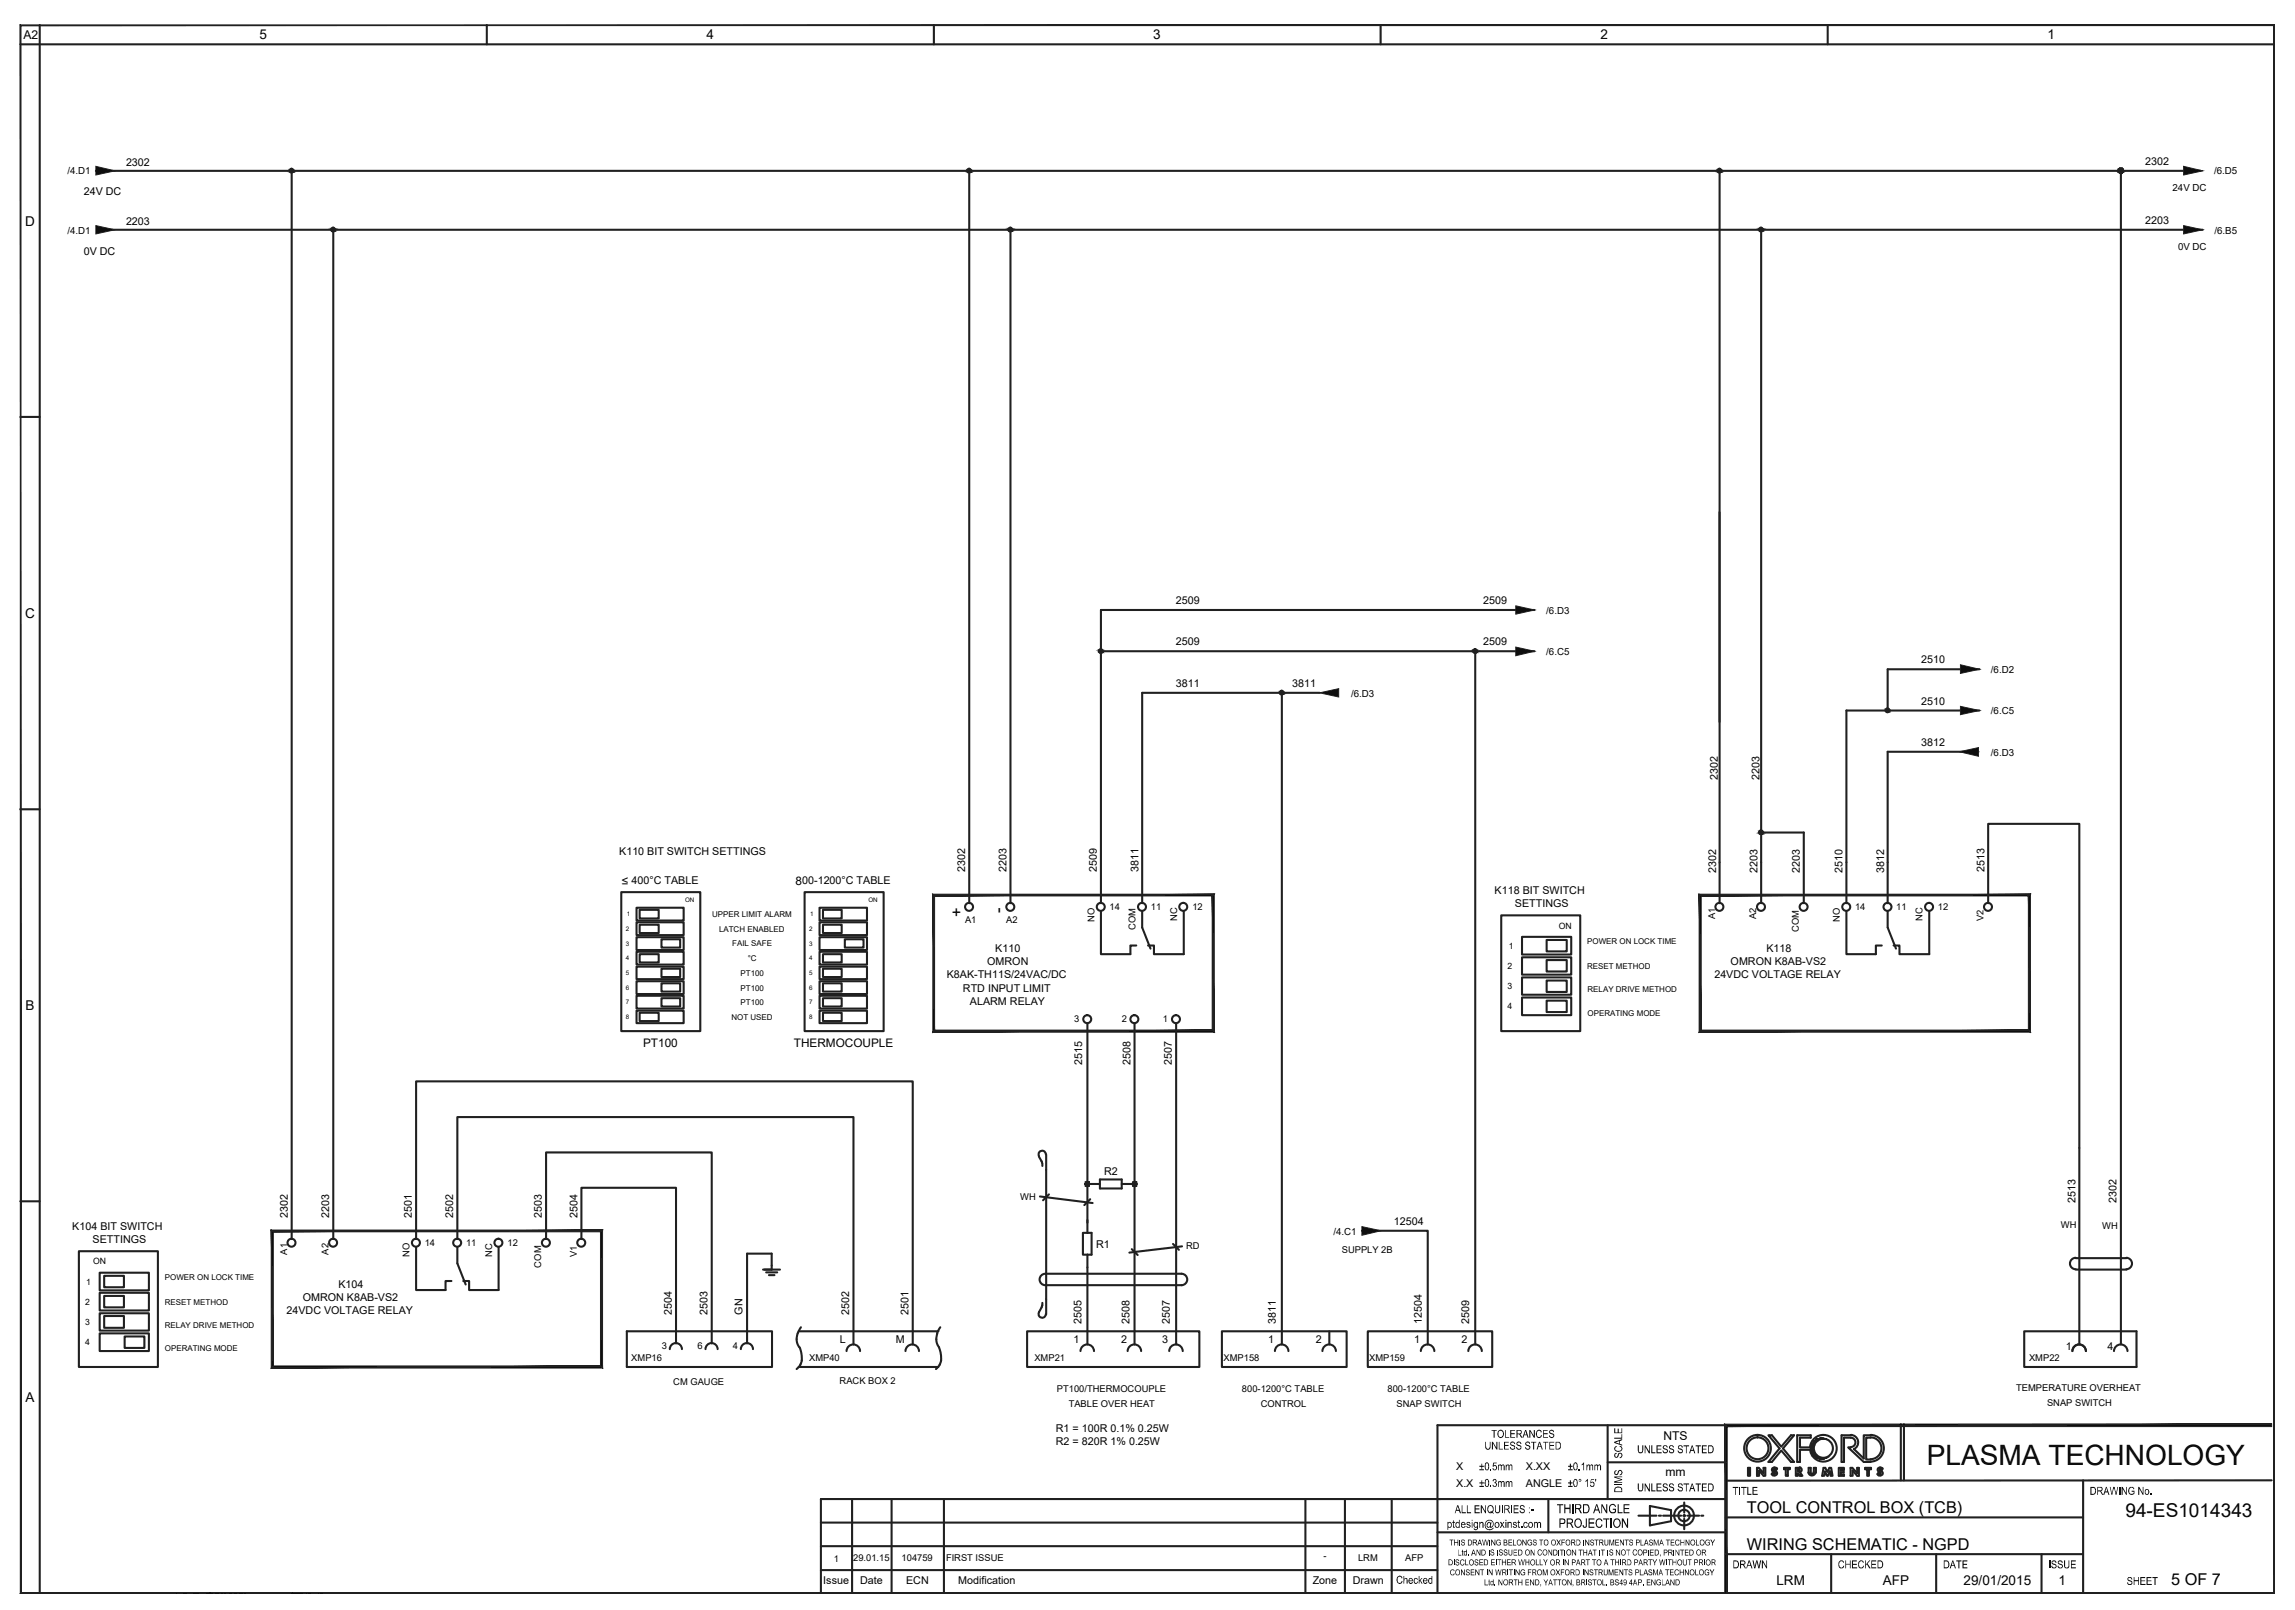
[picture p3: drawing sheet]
<svg xmlns="http://www.w3.org/2000/svg" width="280mm" height="197mm" viewBox="0 0 280 197" stroke-linecap="round" stroke-linejoin="round" font-family="sans-serif">
<defs><g id="words">
<text font-size="3.4" fill="#000001" x="235.4" y="179">PLASMA TECHNOLOGY</text>
<text font-size="2.3" fill="#000001" x="259.6" y="185.3">94-ES1014343</text>
<g font-size="2" fill="#000001">
<text x="117.5" y="112" transform="rotate(-90 117.5 112)">+</text>
<text x="122.6" y="111.5" transform="rotate(-90 122.6 111.5)">-</text>
<text x="213.4" y="184.8">TOOL CONTROL BOX (TCB)</text>
<text x="213.4" y="189.3">WIRING SCHEMATIC - NGPD</text>
<text x="265.2" y="193.6">5 OF 7</text>
</g>
<g font-size="1.7" fill="#000001">
<text x="31.7" y="4.8">5</text>
<text x="86.3" y="4.8">4</text>
<text x="140.9" y="4.8">3</text>
<text x="195.5" y="4.8">2</text>
<text x="250.1" y="4.8">1</text>
<text x="3.1" y="27.6">D</text>
<text x="3.1" y="75.5">C</text>
<text x="3.1" y="123.4">B</text>
<text x="3.1" y="171.3">A</text>
<text x="217" y="193.5">LRM</text>
<text x="230" y="193.5">AFP</text>
<text x="239.8" y="193.5">29/01/2015</text>
<text x="251.4" y="193.5">1</text>
</g>
<g font-size="1.5" fill="#000001">
<text x="2.9" y="4.8">A2</text>
<text x="203.2" y="175.9">NTS</text>
<text x="203.4" y="180.3">mm</text>
</g>
<g font-size="1.4" fill="#000001">
<text x="76" y="108">≤ 400°C TABLE</text>
<text x="97.2" y="108">800-1200°C TABLE</text>
<text x="78.6" y="127.9">PT100</text>
<text x="97" y="127.9">THERMOCOUPLE</text>
</g>
<g font-size="1.3" fill="#000001">
<text x="10.2" y="23.8">24V DC</text>
<text x="15.4" y="20.3">2302</text>
<text x="262" y="20.1">2302</text>
<text x="15.4" y="27.5">2203</text>
<text x="262" y="27.4">2203</text>
<text x="10.2" y="31.2">0V DC</text>
<text x="143.6" y="73.8">2509</text>
<text x="181.2" y="73.8">2509</text>
<text x="143.6" y="78.8">2509</text>
<text x="143.6" y="83.9">3811</text>
<text x="157.8" y="83.9">3811</text>
<text x="181.2" y="78.8">2509</text>
<text x="234.7" y="81">2510</text>
<text x="234.7" y="86.1">2510</text>
<text x="209.8" y="95.3" transform="rotate(-90 209.8 95.3)">2302</text>
<text x="214.9" y="95.3" transform="rotate(-90 214.9 95.3)">2203</text>
<text x="234.7" y="91.1">3812</text>
<text x="75.6" y="104.4">K110 BIT SWITCH SETTINGS</text>
<text x="117.9" y="106.5" transform="rotate(-90 117.9 106.5)">2302</text>
<text x="123" y="106.5" transform="rotate(-90 123 106.5)">2203</text>
<text x="134" y="106.5" transform="rotate(-90 134 106.5)">2509</text>
<text x="139" y="106.5" transform="rotate(-90 139 106.5)">3811</text>
<text x="209.6" y="106.6" transform="rotate(-90 209.6 106.6)">2302</text>
<text x="214.7" y="106.6" transform="rotate(-90 214.7 106.6)">2203</text>
<text x="219.9" y="106.6" transform="rotate(-90 219.9 106.6)">2203</text>
<text x="225.1" y="106.6" transform="rotate(-90 225.1 106.6)">2510</text>
<text x="230.2" y="106.6" transform="rotate(-90 230.2 106.6)">3812</text>
<text x="242.4" y="106.5" transform="rotate(-90 242.4 106.5)">2513</text>
<text x="182.6" y="109.2">K118 BIT SWITCH</text>
<text x="185" y="110.8">SETTINGS</text>
<text x="115.6" y="119.5">K8AK-TH11S/24VAC/DC</text>
<text x="120.6" y="117.9">OMRON</text>
<text x="121.6" y="116.3">K110</text>
<text x="209.4" y="119.5">24VDC VOLTAGE RELAY</text>
<text x="211.4" y="117.9">OMRON K8AB-VS2</text>
<text x="215.8" y="116.3">K118</text>
<text x="117.6" y="121.1">RTD INPUT LIMIT</text>
<text x="118.5" y="122.7">ALARM RELAY</text>
<text x="132.2" y="130" transform="rotate(-90 132.2 130)">2515</text>
<text x="138.1" y="130" transform="rotate(-90 138.1 130)">2508</text>
<text x="143.2" y="130" transform="rotate(-90 143.2 130)">2507</text>
<text x="134.9" y="143.5">R2</text>
<text x="35.2" y="148.8" transform="rotate(-90 35.2 148.8)">2302</text>
<text x="40.2" y="148.8" transform="rotate(-90 40.2 148.8)">2203</text>
<text x="50.3" y="148.8" transform="rotate(-90 50.3 148.8)">2501</text>
<text x="55.4" y="148.8" transform="rotate(-90 55.4 148.8)">2502</text>
<text x="66.2" y="148.8" transform="rotate(-90 66.2 148.8)">2503</text>
<text x="70.6" y="148.8" transform="rotate(-90 70.6 148.8)">2504</text>
<text x="170.2" y="149.6">12504</text>
<text x="253.5" y="146.9" transform="rotate(-90 253.5 146.9)">2513</text>
<text x="258.5" y="146.9" transform="rotate(-90 258.5 146.9)">2302</text>
<text x="8.8" y="150.2">K104 BIT SWITCH</text>
<text x="11.3" y="151.8">SETTINGS</text>
<text x="133.9" y="152.4">R1</text>
<text x="35" y="160.5">24VDC VOLTAGE RELAY</text>
<text x="37" y="158.9">OMRON K8AB-VS2</text>
<text x="41.3" y="157.3">K104</text>
<text x="82.1" y="160.6" transform="rotate(-90 82.1 160.6)">2504</text>
<text x="86.4" y="160.6" transform="rotate(-90 86.4 160.6)">2503</text>
<text x="90.7" y="160.6" transform="rotate(-90 90.7 160.6)">GN</text>
<text x="103.7" y="160.6" transform="rotate(-90 103.7 160.6)">2502</text>
<text x="111" y="160.6" transform="rotate(-90 111 160.6)">2501</text>
<text x="132.1" y="161.8" transform="rotate(-90 132.1 161.8)">2505</text>
<text x="137.9" y="161.7" transform="rotate(-90 137.9 161.7)">2508</text>
<text x="142.9" y="161.7" transform="rotate(-90 142.9 161.7)">2507</text>
<text x="155.9" y="161.7" transform="rotate(-90 155.9 161.7)">3811</text>
<text x="173.7" y="161.7" transform="rotate(-90 173.7 161.7)">12504</text>
<text x="179.4" y="161.7" transform="rotate(-90 179.4 161.7)">2509</text>
<text x="102.6" y="164.1">L</text>
<text x="109.4" y="164.1">M</text>
<text x="131.1" y="164.1">1</text>
<text x="136.9" y="164.1">2</text>
<text x="142" y="164.1">3</text>
<text x="154.9" y="164.1">1</text>
<text x="160.7" y="164.1">2</text>
<text x="172.7" y="164.1">1</text>
<text x="178.5" y="164.1">2</text>
<text x="252.3" y="164.9">1</text>
<text x="257.4" y="164.9">4</text>
<text x="129" y="174.9">R1 = 100R 0.1% 0.25W</text>
<text x="129" y="176.5">R2 = 820R 1% 0.25W</text>
<text x="177.9" y="179.6">X</text>
<text x="186.4" y="179.6">X.XX</text>
<text x="177.9" y="181.6">X.X</text>
<text x="186.4" y="181.6">ANGLE</text>
<text x="100.6" y="193.4">Issue</text>
<text x="105.1" y="193.4">Date</text>
<text x="110.7" y="193.4">ECN</text>
<text x="117" y="193.4">Modification</text>
<text x="160.3" y="193.4">Zone</text>
<text x="165.3" y="193.4">Drawn</text>
</g>
<g font-size="1.2" fill="#000001">
<text x="8.2" y="21.3">/4.D1</text>
<text x="265.4" y="23.3">24V DC</text>
<text x="270.5" y="21.3">/6.D5</text>
<text x="8.2" y="28.5">/4.D1</text>
<text x="270.5" y="28.5">/6.B5</text>
<text x="266" y="30.5">0V DC</text>
<text x="188.9" y="75">/6.D3</text>
<text x="188.9" y="80">/6.C5</text>
<text x="243.2" y="82.2">/6.D2</text>
<text x="165" y="85.1">/6.D3</text>
<text x="243.2" y="87.2">/6.C5</text>
<text x="243.2" y="92.3">/6.D3</text>
<text x="162.9" y="150.8">/4.C1</text>
</g>
<g font-size="1.1" fill="#000001">
<text x="117.9" y="112.7">A1</text>
<text x="122.9" y="112.7">A2</text>
<text x="133.7" y="112.6" transform="rotate(-90 133.7 112.6)">NO</text>
<text x="135.5" y="111.1">14</text>
<text x="138.7" y="113.5" transform="rotate(-90 138.7 113.5)">COM</text>
<text x="140.6" y="111.1">11</text>
<text x="143.8" y="112.5" transform="rotate(-90 143.8 112.5)">NC</text>
<text x="145.7" y="111.1">12</text>
<text x="190.4" y="113.4">ON</text>
<text x="209.5" y="112.2" transform="rotate(-90 209.5 112.2)">A1</text>
<text x="214.5" y="112.2" transform="rotate(-90 214.5 112.2)">A2</text>
<text x="219.7" y="113.8" transform="rotate(-90 219.7 113.8)">COM</text>
<text x="224.7" y="112.6" transform="rotate(-90 224.7 112.6)">NO</text>
<text x="226.6" y="111.1">14</text>
<text x="231.6" y="111.1">11</text>
<text x="234.8" y="112.5" transform="rotate(-90 234.8 112.5)">NC</text>
<text x="236.7" y="111.1">12</text>
<text x="242.3" y="112.5" transform="rotate(-90 242.3 112.5)">V2</text>
<text x="184.1" y="118.4">2</text>
<text x="184.3" y="115.9">1</text>
<text x="131.2" y="124.8">3</text>
<text x="137" y="124.8">2</text>
<text x="142.1" y="124.8">1</text>
<text x="184.1" y="120.8">3</text>
<text x="184.1" y="123.3">4</text>
<text x="124.6" y="146.6">WH</text>
<text x="11.4" y="154.4">ON</text>
<text x="35.1" y="153.2" transform="rotate(-90 35.1 153.2)">A1</text>
<text x="40.1" y="153.2" transform="rotate(-90 40.1 153.2)">A2</text>
<text x="50" y="153.5" transform="rotate(-90 50 153.5)">NO</text>
<text x="51.9" y="152.1">14</text>
<text x="56.9" y="152.1">11</text>
<text x="60.1" y="153.5" transform="rotate(-90 60.1 153.5)">NC</text>
<text x="62" y="152.1">12</text>
<text x="66.1" y="154.8" transform="rotate(-90 66.1 154.8)">COM</text>
<text x="70.5" y="153.5" transform="rotate(-90 70.5 153.5)">V1</text>
<text x="144.9" y="152.6">RD</text>
<text x="163.9" y="153.1">SUPPLY 2B</text>
<text x="251.7" y="150">WH</text>
<text x="256.8" y="150.1">WH</text>
<text x="10.4" y="159.4">2</text>
<text x="10.4" y="161.8">3</text>
<text x="10.5" y="156.9">1</text>
<text x="10.4" y="164.3">4</text>
<text x="77.1" y="166.3">XMP16</text>
<text x="80.8" y="164.8">3</text>
<text x="85.2" y="164.8">6</text>
<text x="89.5" y="164.8">4</text>
<text x="98.8" y="166.3">XMP40</text>
<text x="126.3" y="166.3">XMP21</text>
<text x="149.5" y="166.3">XMP158</text>
<text x="167.2" y="166.3">XMP159</text>
<text x="247.8" y="166.3">XMP22</text>
<text x="82.2" y="169.1">CM GAUGE</text>
<text x="102.6" y="169.1">RACK BOX 2</text>
<text x="129.1" y="170">PT100/THERMOCOUPLE</text>
<text x="130.5" y="171.8">TABLE OVER HEAT</text>
<text x="151.7" y="170">800-1200°C TABLE</text>
<text x="154" y="171.8">CONTROL</text>
<text x="169.5" y="170">800-1200°C TABLE</text>
<text x="170.6" y="171.8">SNAP SWITCH</text>
<text x="246.3" y="169.9">TEMPERATURE OVERHEAT</text>
<text x="250" y="171.8">SNAP SWITCH</text>
<text x="101.8" y="190.8">1</text>
<text x="104.2" y="190.7">29.01.15</text>
<text x="110.1" y="190.7">104759</text>
<text x="115.6" y="190.7">FIRST ISSUE</text>
<text x="161.7" y="190.4">-</text>
<text x="165.9" y="190.7">LRM</text>
<text x="171.6" y="190.7">AFP</text>
</g>
<g font-size="1" fill="#000001">
<text x="87" y="112">UPPER LIMIT ALARM</text>
<text x="87.8" y="113.8">LATCH ENABLED</text>
<text x="89.4" y="115.6">FAIL SAFE</text>
<text x="90.5" y="119.2">PT100</text>
<text x="91.3" y="117.4">°C</text>
<text x="193.9" y="115.3">POWER ON LOCK TIME</text>
<text x="193.9" y="118.3">RESET METHOD</text>
<text x="89.4" y="124.5">NOT USED</text>
<text x="90.5" y="121">PT100</text>
<text x="90.5" y="122.8">PT100</text>
<text x="193.9" y="121.2">RELAY DRIVE METHOD</text>
<text x="193.9" y="124">OPERATING MODE</text>
<text x="20.1" y="156.3">POWER ON LOCK TIME</text>
<text x="20.1" y="159.3">RESET METHOD</text>
<text x="20.1" y="162.2">RELAY DRIVE METHOD</text>
<text x="20.1" y="165.1">OPERATING MODE</text>
</g>
<g font-size=".8" fill="#000001">
<text x="76.4" y="113.7">2</text>
<text x="76.6" y="111.9">1</text>
<text x="83.7" y="110.1">ON</text>
<text x="98.8" y="113.7">2</text>
<text x="99" y="111.9">1</text>
<text x="106.1" y="110.1">ON</text>
<text x="76.4" y="115.5">3</text>
<text x="76.4" y="117.3">4</text>
<text x="76.4" y="119.1">5</text>
<text x="98.8" y="115.5">3</text>
<text x="98.8" y="117.3">4</text>
<text x="98.8" y="119.1">5</text>
<text x="76.4" y="120.9">6</text>
<text x="76.4" y="122.7">7</text>
<text x="76.4" y="124.5">8</text>
<text x="98.8" y="120.9">6</text>
<text x="98.8" y="122.7">7</text>
<text x="98.8" y="124.5">8</text>
</g>
<g font-size=".3" fill="#000001">
<text x="21.5" y="194.7">2</text>
<text x="22.3" y="194.7">10/10</text>
<text x="23.6" y="194.7">99999</text>
<text x="25.1" y="194.7">SAMPLE TEXT TO FILL THE TEXT BOX UP</text>
<text x="35.6" y="194.7">DWGFRAME</text>
<text x="37.4" y="194.7">P.J.M</text>
<text x="38.8" y="194.7">P.J.M</text>
</g>
</g></defs>
<path d="M11.7 20.9h257.1" fill="none" stroke="#231f20" stroke-width=".25"/>
<path d="M11.7 20.3l2.3 .6-2.3 .5z" fill="#000001"/>
<path d="M11.7 20.3l2.3 .6-2.3 .5z" fill="none" stroke="#231f20" stroke-width=".12"/>
<path d="M266.7 20.3l2.4 .6-2.4 .5z" fill="#000001"/>
<path d="M266.7 20.3l2.4 .6-2.4 .5z" fill="none" stroke="#231f20" stroke-width=".12"/>
<path d="M12 28.1h257.1" fill="none" stroke="#231f20" stroke-width=".25"/>
<path d="M11.7 27.6l2.3 .5-2.3 .5z" fill="#000001"/>
<path d="M11.7 27.6l2.3 .5-2.3 .5z" fill="none" stroke="#231f20" stroke-width=".12"/>
<path d="M266.7 27.6l2.4 .5-2.4 .5z" fill="#000001"/>
<path d="M266.7 27.6l2.4 .5-2.4 .5z" fill="none" stroke="#231f20" stroke-width=".12"/>
<path d="M118.2 20.7l.2-.1 .2 .1z" fill="#000001"/>
<path d="M118.2 20.7l.2-.1 .2 .1z" fill="none" stroke="#231f20" stroke-width=".12"/>
<path d="M118.2 20.7l.4 .2v-.2zM118.2 20.7l-.1 .2h.5z" fill="#000001"/>
<path d="M118.2 20.7l.4 .2h-.5zM118.2 20.7h.4v.2z" fill="none" stroke="#231f20" stroke-width=".12"/>
<path d="M118.1 20.9l.1 .1h.4zM118.2 21h.4z" fill="#000001"/>
<path d="M118.1 20.9l.5 .1h-.4zM118.2 21h.4z" fill="none" stroke="#231f20" stroke-width=".12"/>
<path d="M118.1 20.9h.5v.1z" fill="#000001"/>
<path d="M118.1 20.9h.5v.1z" fill="none" stroke="#231f20" stroke-width=".12"/>
<circle cx="118.4" cy="20.8" r=".23" fill="none" stroke="#231f20" stroke-width=".25"/>
<path d="M209.9 20.7l.1-.1 .2 .1z" fill="#000001"/>
<path d="M209.9 20.7l.1-.1 .2 .1z" fill="none" stroke="#231f20" stroke-width=".12"/>
<path d="M209.9 20.7l-.1 .2h.5zM209.9 20.7h.3l.1 .2z" fill="#000001"/>
<path d="M209.9 20.7l.4 .2h-.5zM209.9 20.7h.3l.1 .2z" fill="none" stroke="#231f20" stroke-width=".12"/>
<path d="M209.8 20.9l.1 .1h.3zM209.9 21h.3z" fill="#000001"/>
<path d="M209.8 20.9l.4 .1h-.3zM209.9 21h.3z" fill="none" stroke="#231f20" stroke-width=".12"/>
<path d="M209.8 20.9h.5l-.1 .1z" fill="#000001"/>
<path d="M209.8 20.9h.5l-.1 .1z" fill="none" stroke="#231f20" stroke-width=".12"/>
<g fill="none" stroke="#231f20" stroke-width=".25">
<path d="M75.9 109h9.6v16.9h-9.6zM77.7 110.9h5.8v1.5h-5.8zM77.7 112.6h5.8v1.6h-5.8zM77.7 114.5h5.8v1.5h-5.8zM77.7 116.2h5.8v1.6h-5.8zM77.7 118.1h5.8v1.5h-5.8zM77.7 119.8h5.8v1.6h-5.8zM78.1 111.1h2.4v1.1h-2.4zM78.1 112.9h2.4v1.1h-2.4zM78.1 116.5h2.4v1.1h-2.4zM80.8 114.7h2.3v1h-2.3zM80.8 118.3h2.3v1h-2.3z"/>
<path d="M77.7 121.6h5.8v1.6h-5.8zM77.7 123.4h5.8v1.6h-5.8zM78.1 123.7h2.4v1h-2.4zM80.8 120.1h2.3v1h-2.3zM80.8 121.9h2.3v1h-2.3z"/>
<circle cx="210" cy="20.8" r=".23"/>
</g>
<path d="M114.2 125.8l-.3 .3 34.2-.3zM113.9 126.1l34.2-.3 .2 .3zM148.1 109.4v16.4l.2 .3zM148.1 109.4l.2-.2v16.9zM114.2 109.4h33.9l.2-.2zM113.9 109.2h34.4l-34.1 .2zM113.9 109.2l.3 16.6v-16.4zM113.9 109.2l.3 16.6-.3 .3z" fill="#000001"/>
<path d="M113.9 109.2h34.4l-34.1 .2zM113.9 109.2l.3 .2v16.4zM113.9 109.2l.3 16.6-.3 .3zM114.2 109.4l34.1-.2-.2 .2zM148.1 109.4l.2 16.7-.2-.3zM148.1 109.4l.2-.2v16.9zM113.9 126.1l34.2-.3 .2 .3zM114.2 125.8h33.9l-34.2 .3z" fill="none" stroke="#231f20" stroke-width=".12"/>
<g fill="none" stroke="#231f20" stroke-width=".25">
<path d="M118.4 20.9v89.4M123.4 28.1v82.2M210 20.9v67.3M215.1 28.1v77.2M134.5 79.5v30.8M139.5 84.6v25.7M134.5 111.3v5.2h3.6v-1h.7M139.5 111.3v2l1 2.6M144.6 111.3v5.2h-3.6v-1h-.8M132.8 125v24.3M138.6 125v37.6M143.7 125v37.6"/>
<path d="M126.9 141.3l.3 .6M127 146.1l6.5 .8M127.2 141.8l.1 .2M127.2 159.7l-.3 .6M127.3 159.4l-.1 .3M127.3 142.1v.3M127.3 159.1v.4M127.7 155.6a.7 .7 0 0 0-.7 .7 .7 .7 0 0 0 .7 .7M127.7 155.6h16.6M127.7 157h16.6M127.7 141a.44 .44 0 0 0-.5-.4 .44 .44 0 0 0-.3 .6M127.8 141v19.5"/>
<path d="M128.1 145.9l-.7 .7M133.2 146.5l-.8 .7M138.2 152.6l.8 .7M143.3 151.9l.7 .8M144.3 155.6a.7 .7 0 0 1 .7 .7 .7 .7 0 0 1-.7 .7M144.4 152.2l-6.5 .8M126.9 160.3a.44 .44 0 0 0 .3 .6 .44 .44 0 0 0 .5-.4"/>
<circle cx="118.4" cy="110.8" r=".49"/>
<circle cx="123.4" cy="110.8" r=".49"/>
<circle cx="134.5" cy="110.8" r=".49"/>
<circle cx="139.5" cy="110.8" r=".49"/>
<circle cx="144.5" cy="110.8" r=".49"/>
<circle cx="132.8" cy="124.5" r=".49"/>
<circle cx="138.6" cy="124.5" r=".49"/>
<circle cx="143.6" cy="124.5" r=".49"/>
</g>
<path d="M207.8 125.8l-.3 .3 40.3-.3zM207.5 126.1l40.3-.3 .2 .3zM247.8 109.4v16.4l.2 .3zM247.8 109.4l.2-.2v16.9zM207.8 109.4h40l.2-.2zM207.5 109.2h40.5l-40.2 .2zM207.5 109.2l.3 16.6v-16.4zM207.5 109.2l.3 16.6-.3 .3z" fill="#000001"/>
<path d="M207.5 109.2h40.5l-40.2 .2zM207.5 109.2l.3 .2v16.4zM207.5 109.2l.3 16.6-.3 .3zM207.8 109.4l40.2-.2-.2 .2zM247.8 109.4l.2 16.7-.2-.3zM247.8 109.4l.2-.2v16.9zM207.5 126.1l.3-.3h40zM207.5 126.1l40.3-.3 .2 .3z" fill="none" stroke="#231f20" stroke-width=".12"/>
<g fill="none" stroke="#231f20" stroke-width=".25">
<path d="M210 62.6v42.7M225.5 86.8v18.5M230.6 91.8v13.5M215.1 105.3v5M225.5 111.3v5.2h3.6M229.9 115.5h-.8v1M230.6 111.3v2l1 2.6M235.7 111.3v5.2h-3.7v-1h-.7"/>
<circle cx="210" cy="110.8" r=".49"/>
<circle cx="215.1" cy="110.8" r=".49"/>
<circle cx="225.5" cy="110.8" r=".49"/>
<circle cx="230.6" cy="110.8" r=".49"/>
<circle cx="235.6" cy="110.8" r=".49"/>
<circle cx="242.8" cy="110.8" r=".49"/>
</g>
<path d="M258.9 20.7l.2-.1 .1 .1z" fill="#000001"/>
<path d="M258.9 20.7l.2-.1 .1 .1z" fill="none" stroke="#231f20" stroke-width=".12"/>
<path d="M258.9 20.7l-.1 .2h.5zM258.9 20.7h.3l.1 .2z" fill="#000001"/>
<path d="M258.9 20.7l.4 .2h-.5zM258.9 20.7h.3l.1 .2z" fill="none" stroke="#231f20" stroke-width=".12"/>
<path d="M258.8 20.9l.1 .1h.3zM258.9 21h.3z" fill="#000001"/>
<path d="M258.8 20.9l.4 .1h-.3zM258.9 21h.3z" fill="none" stroke="#231f20" stroke-width=".12"/>
<path d="M258.8 20.9h.5l-.1 .1z" fill="#000001"/>
<path d="M258.8 20.9h.5l-.1 .1z" fill="none" stroke="#231f20" stroke-width=".12"/>
<path d="M215.1 101.7h5.2" fill="none" stroke="#231f20" stroke-width=".25"/>
<path d="M215 101.5l.1-.1 .2 .1z" fill="#000001"/>
<path d="M215 101.5l.1-.1 .2 .1z" fill="none" stroke="#231f20" stroke-width=".12"/>
<path d="M215 101.5l-.1 .2h.4zM215 101.5h.3v.2z" fill="#000001"/>
<path d="M215 101.5l.3 .2h-.4zM215 101.5h.3v.2z" fill="none" stroke="#231f20" stroke-width=".12"/>
<path d="M214.9 101.7l.1 .2h.3zM215 101.9h.3z" fill="#000001"/>
<path d="M214.9 101.7l.4 .2h-.3zM215 101.9h.3z" fill="none" stroke="#231f20" stroke-width=".12"/>
<path d="M214.9 101.7h.4v.2z" fill="#000001"/>
<path d="M214.9 101.7h.4v.2z" fill="none" stroke="#231f20" stroke-width=".12"/>
<g fill="none" stroke="#231f20" stroke-width=".25">
<path d="M259.1 20.9v143.3M210 105.3v5M220.3 101.7v8.6M225.5 105.3v5M230.6 105.3v5M242.8 110.3v-9.7h11.2v63.6M253.5 153.6a.7 .7 0 0 0-.7 .7 .7 .7 0 0 0 .7 .7M253.6 155.1h6.1M253.6 153.7h6.1M259.7 153.6a.7 .7 0 0 1 .7 .7 .7 .7 0 0 1-.7 .7M247.3 162.6h13.7v4.4h-13.7zM253.1 165a.83 .83 0 0 1 .9-.8 .83 .83 0 0 1 .8 .8"/>
<path d="M258.2 165a.83 .83 0 0 1 .8-.8 .83 .83 0 0 1 .9 .8"/>
<circle cx="215.1" cy="101.7" r=".23"/>
<circle cx="220.3" cy="110.8" r=".49"/>
</g>
<path d="M259.1 20.9h.3v-.2zM259.2 20.5l.2 .2-.3 .2zM259.1 20.5v.4l.1-.4z" fill="#000001"/>
<path d="M259.1 20.9l.3-.2v.2zM259.1 20.5h.1l-.1 .4zM259.2 20.5l.2 .2-.3 .2z" fill="none" stroke="#231f20" stroke-width=".12"/>
<path d="M258.9 20.5l.2 .4v-.4zM258.7 20.7l.2-.2 .2 .4zM258.7 20.7v.2h.4z" fill="#000001"/>
<path d="M258.7 20.7l.2-.2 .2 .4zM258.7 20.7l.4 .2h-.4zM258.9 20.5h.2v.4z" fill="none" stroke="#231f20" stroke-width=".12"/>
<path d="M258.7 20.9v.1l.4-.1zM258.7 21l.4-.1-.2 .3zM259.1 20.9l-.2 .3h.2z" fill="#000001"/>
<path d="M258.7 20.9h.4l-.4 .1zM258.7 21l.4-.1-.2 .3zM259.1 20.9v.3h-.2z" fill="none" stroke="#231f20" stroke-width=".12"/>
<path d="M259.1 20.9v.3h.1zM259.1 20.9l.3 .1-.2 .2zM259.1 20.9l.3 .1v-.1z" fill="#000001"/>
<path d="M259.1 20.9l.1 .3h-.1zM259.1 20.9l.3 .1-.2 .2zM259.1 20.9h.3v.1z" fill="none" stroke="#231f20" stroke-width=".12"/>
<path d="M183.4 111.8h9.6v14.1h-9.6zM185.9 114.4h6v2.2h-6zM185.9 116.9h6v2.1h-6zM185.9 119.4h6v2.1h-6zM188.9 119.8h2.5v1.4h-2.5zM188.9 117.3h2.5v1.4h-2.5zM188.9 114.8h2.5v1.4h-2.5zM185.9 121.8h6v2.2h-6zM188.9 122.2h2.5v1.4h-2.5z" fill="none" stroke="#231f20" stroke-width=".25"/>
<path d="M133 144.4l-.2 .2h.3zM132.8 144.3l.2 .1-.2 .2zM132.6 144.4l.2 .2v-.3z" fill="#000001"/>
<path d="M132.6 144.4l.2-.1v.3zM132.8 144.3l.2 .1-.2 .2zM133 144.4l.1 .2h-.3z" fill="none" stroke="#231f20" stroke-width=".12"/>
<path d="M132.6 144.4l-.1 .2h.3zM132.5 144.6h.3l-.2 .3zM132.6 144.9h.2v-.3z" fill="#000001"/>
<path d="M132.5 144.6h.3l-.2 .3zM132.6 144.4l.2 .2h-.3zM132.6 144.9l.2-.3v.3z" fill="none" stroke="#231f20" stroke-width=".12"/>
<path d="M132.8 144.6v.3h.2zM132.8 144.6h.3l-.1 .3z" fill="#000001"/>
<path d="M132.8 144.6l.2 .3h-.2zM132.8 144.6h.3l-.1 .3z" fill="none" stroke="#231f20" stroke-width=".12"/>
<path d="M138.8 144.4l-.2 .2h.3zM138.6 144.3l.2 .1-.2 .2zM138.4 144.4l.2 .2v-.3z" fill="#000001"/>
<path d="M138.4 144.4l.2-.1v.3zM138.6 144.3l.2 .1-.2 .2zM138.8 144.4l.1 .2h-.3z" fill="none" stroke="#231f20" stroke-width=".12"/>
<path d="M138.4 144.4l-.2 .2h.4zM138.2 144.6h.4l-.2 .3zM138.6 144.6l-.2 .3h.2z" fill="#000001"/>
<path d="M138.2 144.6h.4l-.2 .3zM138.4 144.4l.2 .2h-.4zM138.6 144.6v.3h-.2z" fill="none" stroke="#231f20" stroke-width=".12"/>
<path d="M138.6 144.6v.3h.2zM138.6 144.6h.3l-.1 .3z" fill="#000001"/>
<path d="M138.6 144.6l.2 .3h-.2zM138.6 144.6h.3l-.1 .3z" fill="none" stroke="#231f20" stroke-width=".12"/>
<path d="M2.5 3v191.6l.1-.1zM2.5 3l.1 .1v191.4zM2.5 3l.1 .1 275.2-.1zM2.6 3.1l275.2-.1-.1 .1zM277.7 3.1l.1 191.5v-191.6zM277.7 3.1l.1 191.5-.1-.1zM2.5 194.6h275.3l-.1-.1zM2.5 194.6l.1-.1h275.1z" fill="#000001"/>
<path d="M2.5 3l.1 191.5-.1 .1zM2.5 3l.1 .1v191.4zM2.5 3h275.3l-275.2 .1zM2.6 3.1l275.2-.1-.1 .1zM277.7 3.1l.1-.1v191.6zM277.7 3.1l.1 191.5-.1-.1zM2.5 98.7v.2M2.5 194.6l275.2-.1 .1 .1zM2.5 194.6l.1-.1h275.1zM140 194.6h.3" fill="none" stroke="#231f20" stroke-width=".12"/>
<g fill="none" stroke="#231f20" stroke-width=".25">
<path d="M4.9 3v191.6M232.2 173.9v6.9M232.6 173.9v6.9"/>
<circle cx="222.7" cy="176.9" r="1.16"/>
</g>
<path d="M222.3 175.6h.4z" fill="#000001"/>
<path d="M222.3 175.6h.4z" fill="none" stroke="#231f20" stroke-width=".12"/>
<path d="M222.1 175.7h.9l-.7-.1zM222.3 175.6l.7 .1z" fill="#000001"/>
<path d="M222.1 175.7l.2-.1 .7 .1zM222.3 175.6l.7 .1z" fill="none" stroke="#231f20" stroke-width=".12"/>
<path d="M222.7 175.7h.3zM222.9 175.7l.3 .1z" fill="#000001"/>
<path d="M222.7 175.7h.3zM222.9 175.7l.3 .1z" fill="none" stroke="#231f20" stroke-width=".12"/>
<path d="M222.7 175.7h.3z" fill="#000001"/>
<path d="M222.7 175.7h.3z" fill="none" stroke="#231f20" stroke-width=".12"/>
<path d="M221.9 175.7h.6zM222.1 175.7h.6z" fill="#000001"/>
<path d="M221.9 175.7h.6zM222.1 175.7h.6z" fill="none" stroke="#231f20" stroke-width=".12"/>
<path d="M221.9 175.8h.3l-.3-.1zM221.9 175.7h.6l-.3 .1z" fill="#000001"/>
<path d="M221.9 175.8v-.1l.3 .1zM221.9 175.7h.6l-.3 .1z" fill="none" stroke="#231f20" stroke-width=".12"/>
<path d="M221.6 176h.4l-.1-.2zM221.9 175.8h.3l-.2 .2z" fill="#000001"/>
<path d="M221.6 176l.3-.2 .1 .2zM221.9 175.8h.3l-.2 .2z" fill="none" stroke="#231f20" stroke-width=".12"/>
<path d="M221.5 176.1h.4l-.3-.1zM221.6 176h.4l-.1 .1z" fill="#000001"/>
<path d="M221.6 176l.3 .1h-.4zM221.6 176h.4l-.1 .1z" fill="none" stroke="#231f20" stroke-width=".12"/>
<path d="M221.5 176.1l-.2 .2h.4zM221.5 176.1h.4l-.2 .2z" fill="#000001"/>
<path d="M221.5 176.1l.2 .2h-.4zM221.5 176.1h.4l-.2 .2z" fill="none" stroke="#231f20" stroke-width=".12"/>
<path d="M221.3 176.3v.2h.3zM221.3 176.3h.4l-.1 .2z" fill="#000001"/>
<path d="M221.3 176.3l.3 .2h-.3zM221.3 176.3h.4l-.1 .2z" fill="none" stroke="#231f20" stroke-width=".12"/>
<path d="M221.3 176.5l-.1 .2h.3zM221.3 176.5h.3l-.1 .2z" fill="#000001"/>
<path d="M221.3 176.5l.2 .2h-.3zM221.3 176.5h.3l-.1 .2z" fill="none" stroke="#231f20" stroke-width=".12"/>
<path d="M221.2 176.7v.2h.3zM221.2 176.7h.3v.2z" fill="#000001"/>
<path d="M221.2 176.7l.3 .2h-.3zM221.2 176.7h.3v.2z" fill="none" stroke="#231f20" stroke-width=".12"/>
<path d="M221.2 176.9v.3h.4zM221.2 176.9h.3l.1 .3z" fill="#000001"/>
<path d="M221.2 176.9l.4 .3h-.4zM221.2 176.9h.3l.1 .3z" fill="none" stroke="#231f20" stroke-width=".12"/>
<path d="M221.2 177.2l.1 .2h.3zM221.2 177.2h.4v.2z" fill="#000001"/>
<path d="M221.2 177.2l.4 .2h-.3zM221.2 177.2h.4v.2z" fill="none" stroke="#231f20" stroke-width=".12"/>
<path d="M221.3 177.4v.2h.4zM221.3 177.4h.3l.1 .2z" fill="#000001"/>
<path d="M221.3 177.4l.4 .2h-.4zM221.3 177.4h.3l.1 .2z" fill="none" stroke="#231f20" stroke-width=".12"/>
<path d="M221.3 177.6l.3 .2h.3zM221.3 177.6h.4l.2 .2z" fill="#000001"/>
<path d="M221.3 177.6l.6 .2h-.3zM221.3 177.6h.4l.2 .2z" fill="none" stroke="#231f20" stroke-width=".12"/>
<path d="M221.6 177.8v.1h.4zM221.6 177.8l.4 .1z" fill="#000001"/>
<path d="M221.6 177.8l.4 .1h-.4zM221.6 177.8l.4 .1z" fill="none" stroke="#231f20" stroke-width=".12"/>
<path d="M223.2 178.1h.1" fill="none" stroke="#231f20" stroke-width=".12"/>
<path d="M221.6 177.9l.3 .2h.4zM221.6 177.9h.4l.3 .2z" fill="#000001"/>
<path d="M221.6 177.9l.7 .2h-.4zM221.6 177.9h.4l.3 .2z" fill="none" stroke="#231f20" stroke-width=".12"/>
<path d="M222.8 178.1h.4zM223 178.1h.2z" fill="#000001"/>
<path d="M222.8 178.1h.4zM223 178.1h.2z" fill="none" stroke="#231f20" stroke-width=".12"/>
<path d="M221.9 178.1h.1h.7zM221.9 178.1h.8z" fill="#000001"/>
<path d="M221.9 178.1h.8h-.7zM221.9 178.1h.8z" fill="none" stroke="#231f20" stroke-width=".12"/>
<path d="M222.7 178.1h.3zM222.8 178.1h.2z" fill="#000001"/>
<path d="M222.7 178.1h.3zM222.8 178.1h.2z" fill="none" stroke="#231f20" stroke-width=".12"/>
<path d="M222 178.1h.7zM222 178.1h.7z" fill="#000001"/>
<path d="M222 178.1h.7z" fill="none" stroke="#231f20" stroke-width=".12"/>
<path d="M222 178.1l.8 .1zM222.3 178.2h.5z" fill="#000001"/>
<path d="M222 178.1l.8 .1zM222.3 178.2h.5z" fill="none" stroke="#231f20" stroke-width=".12"/>
<path d="M222 178.1h1l-.2 .1z" fill="#000001"/>
<path d="M222 178.1h1l-.2 .1z" fill="none" stroke="#231f20" stroke-width=".12"/>
<g fill="none" stroke="#231f20" stroke-width=".25">
<path d="M216 175.3h.4l1.2 1.4 1.2-1.4h.3l-1.3 1.6 1.3 1.7h-.3l-1.2-1.4-1.2 1.4h-.4l1.4-1.7zM221.1 176.8h-1.2v-1.2h1.3v-.3h-1.7v3.3h.4v-1.5h1.2M221.1 176.7a1.63 1.63 0 0 1 2.5-1.2 1.63 1.63 0 0 1 0 2.8 1.63 1.63 0 0 1-2.5-1.3M226.1 175.3a.91 .91 0 0 1 .9 .7 .91 .91 0 0 1-.6 1M226.1 175.6a.57 .57 0 0 1 .5 .6 .57 .57 0 0 1-.5 .5M226.1 175.3h-1.2v3.3h.3v-3h.9M226.1 176.8h-.4l2 1.8M226.5 177l1.2 1.1"/>
<circle cx="214.7" cy="176.9" r="1.33"/>
<circle cx="214.7" cy="176.9" r="1.63"/>
</g>
<g fill="#000001">
<path d="M214.1 190.6h.1l.1 .8 .2-.8h.2l.1 .8 .2-.8h.1l-.2 1h-.1l-.2-.9-.2 .9h-.1z"/>
<path d="M215.2 190.6h.1l.5 .7v-.7v1l-.5-.8v.8h-.1z"/>
<path d="M211.7 190.6h.3a.53 .53 0 0 1 .3 .8l-.1 .2h-.5zM211.8 190.7v.7h.2a.39 .39 0 0 0 .3-.2 .39 .39 0 0 0-.1-.4z"/>
<path d="M212.5 190.6h.4a.28 .28 0 0 1 .3 .2 .28 .28 0 0 1-.2 .3l.1 .2 .2 .3h-.2l-.2-.5h-.2v.5h-.2zM212.7 190.7v.3h.2a.15 .15 0 0 0 .2-.1 .15 .15 0 0 0-.2-.2z"/>
<path d="M213.6 190.6h.1l.4 1h-.2v-.3h-.4l-.1 .3h-.1zM213.6 190.7l-.1 .5h.3z"/>
</g>
<g fill="none" stroke="#231f20" stroke-width=".25">
<path d="M213.5 179.3h.3v1h-.3zM214.6 179.3h.2l.6 .6v-.6h.2v1h-.2l-.5-.7v.7h-.3zM216.6 179.8h.2M216.7 179.2l.4 .2-.1 .1-.1-.1M216.7 179.8l.1 .2h-.1M216.8 179.2l-.2 .1-.2 .1 .1 .2 .1 .2M216.8 179.6l.1 .1M216.8 179.4l-.1 .1v.1M216.9 179.7l.1 .1 .1 .2a.38 .38 0 0 1-.6 .2M217.9 179.3h.7v.1h-.2v.9h-.3v-.9h-.2zM219.7 179.4l.1 .2-.1 .1M219.7 179.4h-.1v.3h.1"/>
<path d="M219.8 179.2a.32 .32 0 0 1 .3 .3 .32 .32 0 0 1-.3 .3M219.9 179.3h-.5v1h.2v-.4l.3 .4h.3l-.3-.5M220.9 179.8a.44 .44 0 0 0 .4 .4 .44 .44 0 0 0 .5-.4M220.9 179.9v-.6h.3v.6M221.1 179.8a.19 .19 0 0 0 .2 .2 .19 .19 0 0 0 .2-.2M221.6 179.9v-.6h.2v.6M222.7 179.3h.3l.2 .5 .3-.5h.2l.1 1h-.2l-.1-.6-.3 .6-.3-.6-.1 .6h-.2zM224.6 179.3h.6v.1h-.3v.2h.3v.2h-.3v.3h.3v.2h-.6zM226 179.3h.3l.5 .6v-.6h.3v1h-.3l-.5-.7v.7h-.3zM227.7 178.6h.8M227.8 179.3h.7v.1h-.2v.9h-.2v-.9h-.3zM228.5 175.6a1.33 1.33 0 0 1 1.3 1.3 1.33 1.33 0 0 1-1.3 1.3"/>
<path d="M228.5 175.3a1.63 1.63 0 0 1 1.6 1.6 1.63 1.63 0 0 1-1.6 1.6M228.5 175.3h-.8v2.8M228.5 175.6h-.6v2.7h.6M229.6 179.2l.2 .1M229.7 179.8v.2h-.1M229.7 179.2l-.2 .1-.1 .1v.2l.3 .2M229.7 179.6l.2 .1M229.7 179.4l-.1 .1v.1M229.8 179.7l.2 .1v.2a.38 .38 0 0 1-.5 .2M229.9 179.3l.1 .1-.1 .1-.1-.1M216.7 180l-.2-.1-.1 .1 .2 .2M223.7 189.8v4.8"/>
<path d="M229.6 180l-.2-.1-.1 .1 .2 .2M236.5 189.8v4.8M249.4 189.8v4.8M254.4 180.8v13.8M277.5 180.8h-66.7"/>
</g>
<g fill="#000001">
<path d="M224.6 190.8a.35 .35 0 0 1 .3-.2 .35 .35 0 0 1 .3 .2 .28 .28 0 0 0-.4-.1 .28 .28 0 0 0-.2 .4 .27 .27 0 0 0 .2 .3 .27 .27 0 0 0 .4-.1h.1a.38 .38 0 0 1-.5 .2 .38 .38 0 0 1-.2-.5z"/>
<path d="M225.4 190.6h.1v.4h.5v-.4v1v-.5h-.5v.5h-.1z"/>
<path d="M226.2 190.6h.6v.1h-.5v.3h.5v.1h-.5v.3h.5v.2h-.6z"/>
<path d="M227 190.8a.35 .35 0 0 1 .4-.2 .35 .35 0 0 1 .3 .2l-.1 .1a.27 .27 0 0 0-.4-.2 .27 .27 0 0 0-.1 .3 .27 .27 0 0 0 .1 .4 .27 .27 0 0 0 .4-.2l.1 .1a.38 .38 0 0 1-.5 .3 .38 .38 0 0 1-.2-.6z"/>
<path d="M227.8 190.6h.1v.5l.4-.5h.2l-.4 .4 .4 .6h-.2l-.3-.6-.1 .2v.4h-.1z"/>
<path d="M228.6 190.6h.6v.1h-.5v.3h.4v.1h-.4v.3h.5v.2h-.6z"/>
<path d="M239 190.6h.6v.1h-.3v.9h-.1v-.9h-.2z"/>
<path d="M239.7 190.6h.6v.1h-.5v.3h.5v.1h-.5v.3h.5v.2h-.6z"/>
<path d="M229.3 190.6h.3a.5 .5 0 0 1 .4 .5 .5 .5 0 0 1-.4 .5h-.3zM229.4 190.7v.7h.2a.38 .38 0 0 0 .3-.3 .38 .38 0 0 0-.3-.4z"/>
<path d="M237.4 190.6h.3a.5 .5 0 0 1 .4 .5 .5 .5 0 0 1-.4 .5h-.3zM237.5 190.7v.7h.2a.36 .36 0 0 0 .2-.6v-.1z"/>
<path d="M238.5 190.6h.1l.3 1h-.1l-.1-.3h-.3l-.1 .3h-.1zM238.5 190.7l-.1 .5h.3z"/>
<path d="M210.7 173.9v20.7h.3zM210.7 173.9l.3 .3v20.4zM210.7 173.9l.3 .3 66.5-.3zM211 174.2l66.5-.3v.3z"/>
</g>
<path d="M210.7 173.9l.3 20.7h-.3zM210.7 173.9l.3 .3v20.4zM210.7 173.9h66.8l-66.5 .3zM211 174.2l66.5-.3v.3z" fill="none" stroke="#231f20" stroke-width=".12"/>
<g fill="#000001">
<path d="M211.7 181.6h.6v.1h-.3v.9h-.1v-.9h-.2z"/>
<path d="M212.5 181.6v1z"/>
<path d="M212.7 181.6h.6v.1h-.3v.9v-.9h-.3z"/>
<path d="M213.4 181.6h.2v.9h.3v.1h-.5z"/>
<path d="M214.1 181.6h.6v.1h-.5v.3h.5v.1h-.5v.4h.5v.1h-.6z"/>
<path d="M259.9 192.7a.32 .32 0 0 1 .4-.1 .32 .32 0 0 1 .2 .3h-.2a.18 .18 0 0 0-.2-.2 .18 .18 0 0 0-.1 .3h.2a.3 .3 0 0 1 .2 .5 .3 .3 0 0 1-.5 0l-.1-.1 .1-.2a.22 .22 0 0 0 .2 .3 .22 .22 0 0 0 .2-.3 .34 .34 0 0 1-.4-.5z"/>
<path d="M260.6 192.6h.1v.4h.5v-.4h.1v1h-.1v-.5h-.5v.5h-.1z"/>
<path d="M261.4 192.6h.6v.1h-.4v.3h.4v.1h-.4v.4h.5v.1h-.7z"/>
<path d="M262.2 192.6h.6v.1h-.5v.3h.5v.1h-.5v.4h.5v.1h-.6z"/>
<path d="M262.9 192.6h.7v.1h-.3v.9h-.1v-.9h-.3z"/>
<path d="M257.7 181.6h.1l.2 .8 .1-.8h.2l.2 .8 .1-.8h.1l-.2 1h-.1l-.2-.9-.2 .9h-.1z"/>
<path d="M258.9 181.6h.1v1h-.1z"/>
<path d="M259.1 181.6h.2l.4 .8v-.8h.1v1h-.1l-.4-.8v.8h-.2z"/>
<path d="M260.1 181.6a.38 .38 0 0 1 .6 .3h-.1a.26 .26 0 0 0-.3-.2 .26 .26 0 0 0-.2 .3 .33 .33 0 0 0 .1 .4 .33 .33 0 0 0 .4 0v-.2h-.2v-.1h.3v.4h-.2a.48 .48 0 0 1-.5-.2 .48 .48 0 0 1 0-.5z"/>
<path d="M261.2 181.6h.1l.4 .8v-.8h.1v1h-.1l-.4-.8v.8h-.1z"/>
<path d="M262.7 182.4h.1v.2h-.1z"/>
<path d="M255.3 181.6h.3a.49 .49 0 0 1 .4 .3 .49 .49 0 0 1-.1 .6l-.2 .1h-.4zM255.5 181.7v.8h.2a.46 .46 0 0 0 .1-.7v-.1z"/>
<path d="M256.2 181.6h.3a.28 .28 0 0 1 .3 .2 .28 .28 0 0 1-.2 .4l.3 .4h-.1l-.3-.4h-.2v.4h-.1zM256.3 181.7v.3h.2a.17 .17 0 0 0 .2-.1 .17 .17 0 0 0-.2-.2z"/>
<path d="M257.2 181.6h.1l.4 1h-.2v-.3h-.4l-.1 .3h-.1zM257.3 181.7l-.1 .5h.2z"/>
<path d="M262 181.9a.34 .34 0 0 1 .5 .2 .34 .34 0 0 1-.1 .4 .33 .33 0 0 1-.4-.1 .33 .33 0 0 1 0-.4zM262.2 182a.26 .26 0 0 0-.2 .3 .26 .26 0 0 0 .4 .2 .33 .33 0 0 0-.2-.6z"/>
</g>
<path d="M210.8 185.3h43.6" fill="none" stroke="#231f20" stroke-width=".25"/>
<g fill="#000001">
<path d="M193.8 180.7l.2-.1v1h-.1v-.8l-.2 .2v-.1z"/>
<path d="M194.3 180.7h.4v.1h-.3l-.1 .2a.31 .31 0 0 1 .5 .1 .31 .31 0 0 1-.2 .5 .31 .31 0 0 1-.4-.2h.1a.18 .18 0 0 0 .3 .1 .18 .18 0 0 0 0-.3l-.1-.1-.2 .1v-.1z"/>
<path d="M194.8 180.6h.2l-.1 .4z"/>
<path d="M177.1 188h.4v.1h-.1v.7h-.1v-.7h-.2z"/>
<path d="M177.6 188h.1v.3h.3v-.3h.1v.8h-.1v-.4h-.3v.4h-.1z"/>
<path d="M178.2 188h.1v.8h-.1z"/>
<path d="M178.5 188h.3l.1 .2-.1 .1a.13 .13 0 0 0 0-.2 .13 .13 0 0 0-.2 .1 .13 .13 0 0 0 .1 .1 .24 .24 0 0 1 .2 .3 .24 .24 0 0 1-.2 .2 .24 .24 0 0 1-.2-.3v.1a.15 .15 0 0 0 .2 .1 .15 .15 0 0 0 .1-.2 .15 .15 0 0 0-.2-.1l-.1-.1z"/>
<path d="M181 188h.1l.2 .7 .1-.7h.1l.1 .7 .2-.7-.1 .8h-.1l-.1-.7-.2 .7h-.1z"/>
<path d="M181.9 188h.1v.8h-.1z"/>
<path d="M182.1 188h.1l.4 .6v-.6h.1v.8h-.1l-.4-.6v.6h-.1z"/>
<path d="M182.8 188.1a.3 .3 0 0 1 .5 .2h-.1a.26 .26 0 0 0-.4 0 .26 .26 0 0 0 .2 .4l.2-.1v-.1h-.1v-.1h.2v.3a.38 .38 0 0 1-.5-.1 .38 .38 0 0 1 0-.5z"/>
<path d="M184.3 188h.4v.1h-.4v.2h.4v.1h-.4v.3h.4v.1h-.4z"/>
<path d="M184.8 188h.1v.7h.3v.1h-.4z"/>
<path d="M186 188l.4 .6v-.6h.1v.8h-.1l-.4-.6v.6z"/>
<path d="M186.6 188.1a.3 .3 0 0 1 .5 .2 .24 .24 0 0 0-.4-.1 .24 .24 0 0 0 0 .3l.1 .2h.2l.1-.1v-.1h-.2v-.1h.2v.3a.36 .36 0 0 1-.5 0 .36 .36 0 0 1 0-.5z"/>
<path d="M187.3 188h.3l.1 .1v.2h-.1a.13 .13 0 0 0-.1-.2 .13 .13 0 0 0-.1 .1 .13 .13 0 0 0 0 .1 .23 .23 0 0 1 .3 .3 .23 .23 0 0 1-.3 .2 .23 .23 0 0 1-.2-.3h.1a.16 .16 0 0 0 .1 .2 .16 .16 0 0 0 .2-.2 .16 .16 0 0 0-.2-.1l-.1-.1z"/>
<path d="M188 188h.5v.1h-.2v.7h-.1v-.7h-.2z"/>
<path d="M190.1 188h.1l.2 .3 .3-.3-.3 .4 .3 .4h-.1l-.2-.3-.3 .3 .2-.4z"/>
<path d="M190.7 188h.5v.1h-.4v.2h.3v.1h-.3v.4h-.1z"/>
<path d="M193.4 188h.1v.8h-.1z"/>
<path d="M193.6 188h.1l.3 .6v-.6h.1v.8h-.1l-.3-.6v.6h-.1z"/>
<path d="M194.3 188.1a.27 .27 0 0 1 .2-.1 .27 .27 0 0 1 .2 .3h-.1a.13 .13 0 0 0-.1-.2 .13 .13 0 0 0-.1 .2 .22 .22 0 0 1 .3 .2 .22 .22 0 0 1-.2 .3 .22 .22 0 0 1-.2-.2l-.1-.1h.1a.16 .16 0 0 0 .2 .2 .16 .16 0 0 0 .1-.2 .3 .3 0 0 1-.3-.4z"/>
<path d="M194.8 188h.5v.1h-.2v.7h-.1v-.7h-.2z"/>
<path d="M196 188h.1v.5a.16 .16 0 0 0 .1 .2 .16 .16 0 0 0 .2-.2v-.5h.1v.5a.24 .24 0 0 1-.3 .3 .24 .24 0 0 1-.2-.3z"/>
<path d="M196.6 188h.1l.2 .6 .1-.6h.2v.8h-.1v-.6l-.2 .6h-.1l-.1-.7v.7h-.1z"/>
<path d="M197.3 188h.5v.1h-.4v.2h.3v.1h-.3v.3h.4v.1h-.5z"/>
<path d="M197.9 188h.1l.3 .6v-.6h.1v.8h-.1l-.4-.6v.6z"/>
<path d="M198.4 188h.6v.1h-.3v.7v-.7h-.3z"/>
<path d="M199.1 188h.3l.1 .1v.2h-.1a.13 .13 0 0 0-.1-.2 .13 .13 0 0 0-.2 .1 .13 .13 0 0 0 .1 .1 .24 .24 0 0 1 .3 .3 .24 .24 0 0 1-.3 .2 .24 .24 0 0 1-.2-.3h.1a.15 .15 0 0 0 .1 .2 .15 .15 0 0 0 .2-.1 .15 .15 0 0 0-.2-.2l-.2-.1z"/>
<path d="M200.4 188h.1v.7h.3v.1h-.4z"/>
<path d="M201.4 188.1a.2 .2 0 0 1 .3-.1 .2 .2 0 0 1 .1 .3 .14 .14 0 0 0-.2-.2 .13 .13 0 0 0 0 .2 .22 .22 0 0 1 .3 .2 .22 .22 0 0 1-.2 .3 .22 .22 0 0 1-.3-.2v-.1h.1a.16 .16 0 0 0 .2 .2 .16 .16 0 0 0 .1-.2l-.3-.1z"/>
<path d="M202 188h.1l.2 .6 .2-.6h.1v.8h-.1v-.6l-.2 .6-.2-.7v.7h-.1z"/>
<path d="M203.5 188h.5v.1h-.2v.7h-.1v-.7h-.2z"/>
<path d="M204.1 188h.4v.1h-.3v.2h.3v.1h-.3v.3h.3v.1h-.4z"/>
<path d="M204.7 188.1a.22 .22 0 0 1 .2-.1 .22 .22 0 0 1 .2 .3 .24 .24 0 0 0-.4-.1 .24 .24 0 0 0 0 .3l.1 .2h.2l.1-.2h.1a.3 .3 0 0 1-.4 .3 .3 .3 0 0 1-.2-.5z"/>
<path d="M205.3 188v.3h.4v-.3v.8v-.4h-.4v.4z"/>
<path d="M205.9 188h.1l.3 .6v-.6h.1v.8h-.1l-.3-.6v.6h-.1z"/>
<path d="M207.2 188v.7h.3v.1h-.3z"/>
<path d="M208.3 188.1a.32 .32 0 0 1 .6 .2h-.1a.22 .22 0 0 0-.3-.2 .22 .22 0 0 0-.1 .4 .21 .21 0 0 0 .1 .2 .21 .21 0 0 0 .3-.1v-.1h-.2v-.1h.3l-.1 .3a.33 .33 0 0 1-.4 0 .33 .33 0 0 1-.1-.4z"/>
<path d="M208.9 188h.1l.2 .4 .2-.4h.1l-.3 .5v.3v-.3z"/>
<path d="M178.1 189.3l.1 .6h.3v.1h-.4z"/>
<path d="M178.6 189.3h.1v.1h.1l-.1 .1v.4l.1 .1-.2-.1z"/>
<path d="M179.3 189.9h.1v.1h-.1z"/>
<path d="M180.4 189.3h.1l.2 .5v-.5h.1v.7h-.1l-.3-.6v.6z"/>
<path d="M181.8 189.3h.1v.7h-.1z"/>
<path d="M182.1 189.3a.27 .27 0 0 1 .4 .1h-.1a.14 .14 0 0 0-.1-.1 .14 .14 0 0 0-.1 .1 .14 .14 0 0 0 .1 .2 .22 .22 0 0 1 .2 .2 .22 .22 0 0 1-.2 .2 .22 .22 0 0 1-.2-.2v-.1a.17 .17 0 0 0 .2 .2 .17 .17 0 0 0 .1-.2 .3 .3 0 0 1-.3-.3z"/>
<path d="M182.9 189.3v.7z"/>
<path d="M183.2 189.3h.3v.1v.1a.14 .14 0 0 0-.2-.2 .13 .13 0 0 0-.1 .2 .13 .13 0 0 0 .2 .1 .22 .22 0 0 1 .2 .2 .22 .22 0 0 1-.2 .2 .22 .22 0 0 1-.3-.2v-.1h.1a.15 .15 0 0 0 0 .2 .15 .15 0 0 0 .2-.1 .15 .15 0 0 0 0-.2l-.3-.1z"/>
<path d="M183.8 189.3h.2l.1 .1-.1 .1a.13 .13 0 0 0-.1-.2 .13 .13 0 0 0-.1 .2 .13 .13 0 0 0 .2 .1 .22 .22 0 0 1 .1 .2 .22 .22 0 0 1-.3 .2 .22 .22 0 0 1-.1-.3h.1a.14 .14 0 0 0 .1 .2 .14 .14 0 0 0 .1-.2 .28 .28 0 0 1-.2-.4z"/>
<path d="M184.3 189.3v.3a.18 .18 0 0 0 .2 .3 .17 .17 0 0 0 .1-.3v-.3h.1v.3a.25 .25 0 0 1-.2 .4 .25 .25 0 0 1-.2-.4z"/>
<path d="M184.9 189.3h.4v.1h-.4v.2h.4h-.4v.3h.4v.1h-.4z"/>
<path d="M187 189.3h.1l.3 .5v-.5v.7l-.3-.6v.6h-.1z"/>
<path d="M187.9 189.4a.25 .25 0 0 1 .2-.2 .25 .25 0 0 1 .2 .2l-.1 .1a.18 .18 0 0 0-.2-.2 .18 .18 0 0 0-.1 .3 .2 .2 0 0 0 .1 .2 .2 .2 0 0 0 .2 0l.2-.1a.3 .3 0 0 1-.4 .3 .3 .3 0 0 1-.2-.5z"/>
<path d="M189.1 189.3h.1l.3 .5v-.5h.1v.7h-.1l-.3-.6-.1 .6z"/>
<path d="M190.4 189.3v.7z"/>
<path d="M190.5 189.3h.5v.1h-.2v.6h-.1v-.6h-.2z"/>
<path d="M191.1 189.3h.1v.7h-.1z"/>
<path d="M192 189.3h.1l.3 .5v-.5h.1v.7h-.1l-.3-.6v.6h-.1z"/>
<path d="M192.8 189.3h.5v.1h-.2v.6h-.1v-.6h-.2z"/>
<path d="M193.4 189.3h.1v.3h.3v-.3h.1v.7h-.1v-.4h-.3v.4h-.1z"/>
<path d="M194.5 189.3h.5v.1h-.2v.6v-.6h-.3z"/>
<path d="M195.4 189.3v.7z"/>
<path d="M195.6 189.3h.4v.1h-.2v.6h-.1v-.6h-.1z"/>
<path d="M196.4 189.3h.1v.7h-.1z"/>
<path d="M196.7 189.3h.3v.1v.1a.13 .13 0 0 0-.1-.2 .14 .14 0 0 0-.2 .2 .13 .13 0 0 0 .2 .1 .2 .2 0 0 1 .1 .2 .2 .2 0 0 1-.2 .2 .2 .2 0 0 1-.2-.3 .17 .17 0 0 0 .2 .2 .17 .17 0 0 0 .2-.2h-.1a.3 .3 0 0 1-.3-.4z"/>
<path d="M197.4 189.3h.1l.3 .5v-.5h.1v.7h-.1l-.3-.6v.6h-.1z"/>
<path d="M198.7 189.3h.4v.1h-.2v.6v-.6h-.2z"/>
<path d="M199.5 189.3a.27 .27 0 0 1 .3-.1 .27 .27 0 0 1 .2 .2l-.1 .1a.2 .2 0 0 0-.3-.1 .2 .2 0 0 0-.1 .2 .23 .23 0 0 0 .1 .3 .23 .23 0 0 0 .3-.1l.1-.1a.29 .29 0 0 1-.4 .2 .29 .29 0 0 1-.1-.4z"/>
<path d="M201.3 189.3h.1v.7h-.1z"/>
<path d="M201.5 189.3h.5v.1h-.4v.2h.4h-.4v.3h.4v.1h-.5z"/>
<path d="M202.8 189.9v.2z"/>
<path d="M204.4 189.3h.1v.7h-.1z"/>
<path d="M204.7 189.3l.3 .5v-.5h.1v.7h-.1l-.3-.6v.6z"/>
<path d="M205.2 189.3h.5v.1h-.2v.6h-.1v-.6h-.2z"/>
<path d="M205.8 189.3h.4v.1h-.3v.2h.3h-.3v.3h.3v.1h-.4z"/>
<path d="M177.6 190.5h.1v.7h-.1z"/>
<path d="M177.8 190.5a.25 .25 0 0 1 .3-.1 .25 .25 0 0 1 .1 .3 .14 .14 0 0 0-.2-.2 .15 .15 0 0 0 0 .3 .24 .24 0 0 1 .3 .1 .24 .24 0 0 1-.3 .3 .24 .24 0 0 1-.2-.2 .17 .17 0 0 0 .2 .1 .17 .17 0 0 0 .2-.2h-.1a.25 .25 0 0 1-.3-.1 .25 .25 0 0 1 0-.3z"/>
<path d="M178.4 190.6a.28 .28 0 0 1 .3-.1 .28 .28 0 0 1 .2 .2h-.1a.2 .2 0 0 0-.2-.2 .2 .2 0 0 0-.2 .3 .2 .2 0 0 0 .1 .3 .2 .2 0 0 0 .3-.2l.1 .1a.28 .28 0 0 1-.3 .2 .28 .28 0 0 1-.3-.3z"/>
<path d="M179 190.5h.1v.6h.2v.1h-.3z"/>
<path d="M180.2 190.5h.3l.1 .2-.1-.1a.13 .13 0 0 0-.2-.1 .13 .13 0 0 0-.1 .2 .13 .13 0 0 0 .2 .1 .23 .23 0 0 1 .2 .3 .23 .23 0 0 1-.3 .1 .23 .23 0 0 1-.2-.2l.3 .1 .1-.1v-.1a.25 .25 0 0 1-.3-.4z"/>
<path d="M180.7 190.5h.5h-.4v.3h.3v.1h-.3v.2h.4v.1h-.5z"/>
<path d="M182.1 190.5h.5h-.4v.3h.4v.1h-.4v.2h.4v.1h-.5z"/>
<path d="M182.7 190.5h.1v.7h-.1z"/>
<path d="M182.9 190.5h.5h-.2v.7l-.1-.7h-.2z"/>
<path d="M183.5 190.5v.3h.4v-.3h.1v.7h-.1v-.4h-.4v.4z"/>
<path d="M184.1 190.5h.4h-.3v.3h.3v.1h-.3v.2h.4v.1h-.5z"/>
<path d="M185.4 190.5h.1l.2 .6 .1-.6h.1l.1 .6 .2-.6h.1l-.2 .7h-.1l-.1-.7-.2 .7h-.1z"/>
<path d="M186.3 190.5h.1v.3h.3v-.3h.1v.7h-.1v-.4h-.3v.4h-.1z"/>
<path d="M187.6 190.5h.1v.6h.3v.1h-.4z"/>
<path d="M188.1 190.5h.1v.6h.3v.1h-.4z"/>
<path d="M188.5 190.5h.1l.1 .3 .3-.3-.2 .4v.3h-.1v-.3z"/>
<path d="M190.9 190.5h.1v.7h-.1z"/>
<path d="M191.1 190.5h.1l.3 .5v-.5h.1v.7h-.1l-.3-.6v.6h-.1z"/>
<path d="M193.7 190.5h.5h-.2v.7h-.1v-.7h-.2z"/>
<path d="M194.5 190.5h.5h-.2v.7h-.1v-.7h-.2z"/>
<path d="M196.7 190.5h.5h-.2v.7h-.1v-.7h-.2z"/>
<path d="M197.3 190.5h.1v.3h.3v-.3h.1v.7h-.1v-.4h-.3v.4h-.1z"/>
<path d="M197.9 190.5h.1v.7h-.1z"/>
<path d="M201.3 190.5h.5h-.2v.7h-.1v-.7h-.2z"/>
<path d="M201.8 190.5h.2l.1 .3 .2-.3h.1l-.2 .4v.3h-.1v-.3z"/>
<path d="M202.7 190.5h.1v.6l.2-.6h.1l.1 .6 .2-.6-.1 .7h-.1l-.1-.7-.2 .7h-.1z"/>
<path d="M203.5 190.5h.1v.7h-.1z"/>
<path d="M203.7 190.5h.5h-.2v.7h-.1v-.7h-.2z"/>
<path d="M204.3 190.5h.1v.3h.3v-.3v.7v-.4h-.3v.4h-.1z"/>
<path d="M205.6 190.5v.4a.18 .18 0 0 0 .2 .2 .18 .18 0 0 0 .2-.2v-.4h.1v.4a.25 .25 0 0 1-.2 .3 .25 .25 0 0 1-.3-.3z"/>
<path d="M206.1 190.5h.5h-.2v.7v-.7h-.3z"/>
<path d="M208.2 190.5v.7z"/>
<path d="M177.2 191.8a.27 .27 0 0 1 .3-.1 .27 .27 0 0 1 .2 .2h-.1a.2 .2 0 0 0-.3-.1 .2 .2 0 0 0-.1 .3 .2 .2 0 0 0 .2 .3 .2 .2 0 0 0 .2-.3l.1 .1a.31 .31 0 0 1-.5 .1 .31 .31 0 0 1 0-.4z"/>
<path d="M178.5 191.7l.3 .5v-.5h.1v.7h-.1l-.3-.5v.5z"/>
<path d="M179.1 191.7h.3l.1 .2h-.1a.13 .13 0 0 0-.1-.2 .13 .13 0 0 0-.1 .2 .13 .13 0 0 0 .1 .1 .23 .23 0 0 1 .2 .2 .23 .23 0 0 1-.2 .2 .23 .23 0 0 1-.2-.2 .14 .14 0 0 0 .2 .1 .14 .14 0 0 0 .1-.2 .25 .25 0 0 1-.3-.3z"/>
<path d="M179.6 191.7h.5v.1h-.4v.2h.4v.1h-.4v.2h.4v.1h-.5z"/>
<path d="M180.2 191.7h.1l.3 .5v-.5h.1v.7h-.1l-.3-.5v.5h-.1z"/>
<path d="M180.8 191.7h.5v.1h-.2v.6h-.1v-.6h-.2z"/>
<path d="M181.6 191.7h.1v.7h-.1z"/>
<path d="M181.8 191.7h.1l.3 .5v-.5h.1v.7h-.1l-.3-.5-.1 .5z"/>
<path d="M182.7 191.7l.1 .6 .2-.6h.1l.1 .6 .1-.6h.1l-.2 .7-.2-.6-.1 .6h-.1z"/>
<path d="M184.1 191.7h.1v.7h-.1z"/>
<path d="M184.3 191.7h.5v.1h-.2v.6h-.1v-.6h-.2z"/>
<path d="M184.9 191.7h.1v.7h-.1z"/>
<path d="M185.1 191.7h.1l.3 .5v-.5h.1v.7h-.1l-.3-.5v.5h-.1z"/>
<path d="M185.8 191.7h.4l.1 .2h-.1a.23 .23 0 0 0-.3-.1 .23 .23 0 0 0-.1 .3l.1 .2h.3v-.2h-.2v-.1h.3v.3a.38 .38 0 0 1-.5 0 .38 .38 0 0 1 0-.6z"/>
<path d="M186.6 191.7h.5v.1h-.4v.2h.3v.1h-.3v.3h-.1z"/>
<path d="M188.5 191.7h.1l.1 .6 .2-.6h.1v.7v-.6l-.2 .6h-.1l-.2-.6v.6z"/>
<path d="M190 191.7h.1l.2 .3 .2-.3h.1l-.2 .3 .2 .4h-.1l-.2-.3-.3 .3 .2-.4z"/>
<path d="M190.7 191.7h.4v.1h-.4v.2h.3v.1h-.3v.3z"/>
<path d="M193.3 191.7h.1v.7h-.1z"/>
<path d="M193.5 191.7h.1l.4 .5v-.5v.7l-.4-.5v.5h-.1z"/>
<path d="M194.2 191.7a.25 .25 0 0 1 .3 0 .25 .25 0 0 1 .1 .2h-.1a.13 .13 0 0 0-.1-.2 .16 .16 0 0 0-.1 .3 .23 .23 0 0 1 .3 .2 .23 .23 0 0 1-.2 .2 .23 .23 0 0 1-.2-.2v-.1a.16 .16 0 0 0 .2 .2 .16 .16 0 0 0 .1-.2l-.3-.1z"/>
<path d="M194.7 191.7h.5v.1h-.2v.6h-.1v-.6h-.2z"/>
<path d="M195.9 191.7h.1v.4a.16 .16 0 0 0 .1 .2 .16 .16 0 0 0 .2-.2v-.4h.1v.4a.24 .24 0 0 1-.3 .3 .24 .24 0 0 1-.2-.3z"/>
<path d="M196.5 191.7h.1l.2 .6 .2-.6h.1v.7h-.1v-.6l-.2 .6h-.1l-.1-.6v.6h-.1z"/>
<path d="M197.2 191.7h.5v.1h-.4v.2h.3v.1h-.3v.2h.4v.1h-.5z"/>
<path d="M197.8 191.7h.1l.3 .5v-.5h.1v.7h-.1l-.4-.5v.5z"/>
<path d="M198.4 191.7h.5v.1h-.2v.6h-.1v-.6h-.2z"/>
<path d="M199 191.7h.3l.1 .2h-.1a.13 .13 0 0 0-.1-.2 .13 .13 0 0 0-.2 .1 .13 .13 0 0 0 .1 .2h.1a.24 .24 0 0 1 .2 .2 .24 .24 0 0 1-.3 .2 .24 .24 0 0 1-.2-.2l.1-.1a.16 .16 0 0 0 .1 .3 .15 .15 0 0 0 .2-.2 .15 .15 0 0 0-.2-.1l-.1-.1z"/>
<path d="M200.3 191.7h.1v.6h.3v.1h-.4z"/>
<path d="M201.4 191.7a.19 .19 0 0 1 .3-.1 .19 .19 0 0 1 0 .3 .13 .13 0 0 0-.1-.2 .16 .16 0 0 0-.1 .3 .23 .23 0 0 1 .3 .2 .23 .23 0 0 1-.2 .2 .23 .23 0 0 1-.2-.2 .16 .16 0 0 0 .2 .2 .16 .16 0 0 0 .1-.2 .16 .16 0 0 0-.2-.1l-.1-.1z"/>
<path d="M201.9 191.7h.1l.2 .6 .2-.6h.1v.7h-.1v-.6l-.1 .6-.3-.6v.6h-.1z"/>
<path d="M203.4 191.7h.5v.1h-.2v.6h-.1v-.6h-.2z"/>
<path d="M204 191.7h.4v.1h-.3v.2h.3v.1h-.3v.2h.4v.1h-.5z"/>
<path d="M204.6 191.7a.21 .21 0 0 1 .3 0 .21 .21 0 0 1 .1 .2 .21 .21 0 0 0-.3-.1 .21 .21 0 0 0-.1 .3 .2 .2 0 0 0 .2 .3 .2 .2 0 0 0 .2-.3l.1 .1a.31 .31 0 0 1-.4 .2 .31 .31 0 0 1-.2-.5z"/>
<path d="M205.2 191.7h.1v.3h.3v-.3h.1v.7h-.1v-.3h-.3v.3h-.1z"/>
<path d="M205.8 191.7h.1l.3 .5v-.5h.1v.7h-.1l-.3-.5v.5h-.1z"/>
<path d="M207.1 191.7h.1v.6h.3v.1h-.4z"/>
<path d="M208.3 191.7a.29 .29 0 0 1 .5 .2h-.1a.24 .24 0 0 0-.4-.1 .24 .24 0 0 0 0 .4l.1 .1h.2l.1-.2h-.2v-.1h.3l-.1 .3a.35 .35 0 0 1-.4 0 .35 .35 0 0 1 0-.5z"/>
<path d="M208.8 191.7h.1l.2 .3 .2-.3h.1l-.2 .4v.3h-.1v-.3z"/>
<path d="M181.3 192.9h.1v.6h.4v.1h-.5z"/>
<path d="M181.8 193l.1-.1v.6l.1 .1h-.2z"/>
<path d="M182.6 193.5h.1v.1h-.1z"/>
<path d="M183 192.9h.1l.4 .6v-.6v.7h-.1l-.3-.6v.6h-.1z"/>
<path d="M184.9 192.9h.5v.1h-.2v.6h-.1v-.6h-.2z"/>
<path d="M185.4 192.9h.1v.3h.4v-.3h.1v.7h-.1v-.3h-.4v.3h-.1z"/>
<path d="M186.3 192.9h.5v.1h-.4v.2h.4v.1h-.4v.2h.4v.1h-.5z"/>
<path d="M186.9 192.9h.1l.3 .6v-.6h.1v.7h-.1l-.3-.6v.6h-.1z"/>
<path d="M188.2 193.5v.3l-.1-.1h.1z"/>
<path d="M188.5 192.9h.1l.2 .3 .2-.3h.1l-.2 .4v.3h-.1v-.3z"/>
<path d="M189.7 192.9h.5v.1h-.2v.6h-.1v-.6h-.2z"/>
<path d="M190.2 192.9h.5v.1h-.2v.6h-.1v-.6h-.2z"/>
<path d="M191.5 192.9l.4 .6v-.6h.1v.7h-.1l-.4-.6v.6z"/>
<path d="M192.1 193.5h.1l-.1 .3z"/>
<path d="M193.8 192.9v.7z"/>
<path d="M194 193l.3-.1 .1 .1v.1h-.1a.13 .13 0 0 0-.1-.1 .13 .13 0 0 0-.1 .1 .13 .13 0 0 0 .1 .1 .24 .24 0 0 1 .2 .2 .24 .24 0 0 1-.2 .3 .24 .24 0 0 1-.2-.2v-.1a.14 .14 0 0 0 .2 .2 .16 .16 0 0 0 .1-.3l-.3-.1z"/>
<path d="M194.5 192.9h.5v.1h-.2v.6h-.1v-.6h-.2z"/>
<path d="M195.7 192.9h.1v.6h.3v.1h-.4z"/>
<path d="M196.2 193.5h.1v.1h-.1z"/>
<path d="M197.3 192.9h.3l.1 .1-.1 .1a.13 .13 0 0 0-.1-.2 .13 .13 0 0 0-.1 .2 .13 .13 0 0 0 .2 .1 .23 .23 0 0 1 .1 .3 .23 .23 0 0 1-.3 .1 .23 .23 0 0 1-.1-.2 .16 .16 0 0 0 .2 .2 .16 .16 0 0 0 .1-.2 .16 .16 0 0 0-.2-.1l-.1-.2z"/>
<path d="M200.7 193.5h.1v.1h-.1z"/>
<path d="M201.2 192.9h.4v.1h-.4v.2h.4v.1h-.4v.2h.4v.1h-.4z"/>
<path d="M201.7 192.9h.1l.3 .6v-.6h.1v.7h-.1l-.3-.6v.6h-.1z"/>
<path d="M202.3 193a.31 .31 0 0 1 .6 .1h-.1a.24 .24 0 0 0-.3-.1 .24 .24 0 0 0-.1 .3 .24 .24 0 0 0 .1 .2 .24 .24 0 0 0 .3 0v-.2h-.2v-.1h.3l-.1 .3a.33 .33 0 0 1-.4 0 .33 .33 0 0 1-.1-.4z"/>
<path d="M203 192.9l.1 .6h.3v.1h-.4z"/>
<path d="M204 192.9h.1l.4 .6v-.6v.7l-.4-.6v.6h-.1z"/>
<path d="M191.8 180.8h.1v.3h.2v.1h-.2v.2h-.1v-.2h-.3v-.1h.3zM191.5 181.5h.6v.1h-.6z"/>
<path d="M192.3 180.7a.28 .28 0 0 1 .3 0 .28 .28 0 0 1 .1 .4v.1a.27 .27 0 0 1-.1 .4 .27 .27 0 0 1-.4-.2v-.5zM192.3 180.8v.3a.39 .39 0 0 0 .2 .4l.1-.3a.38 .38 0 0 0-.2-.5z"/>
<path d="M192.9 180.8a.16 .16 0 0 1 .3 0 .16 .16 0 0 1-.3 0zM192.9 180.8a.1 .1 0 0 0 .2 0 .1 .1 0 0 0-.2 0z"/>
<path d="M179.3 188h.2a.37 .37 0 0 1 .3 .4 .37 .37 0 0 1-.3 .4h-.2zM179.4 188.1v.6h.1a.28 .28 0 0 0 .2-.3 .28 .28 0 0 0-.2-.3z"/>
<path d="M179.9 188h.3a.21 .21 0 0 1 .2 .2 .21 .21 0 0 1-.2 .3l.3 .3h-.1l-.2-.4h-.2v.4h-.1zM180 188.1v.2h.2a.11 .11 0 0 0 .1-.1 .11 .11 0 0 0-.1-.1z"/>
<path d="M180.7 188h.1l.2 .8-.1-.3h-.3l-.1 .3zM180.7 188.1v.4h.1z"/>
<path d="M183.7 188h.3l.1 .1v.2l-.1 .1 .1 .1v.2l-.4 .1zM183.8 188.1v.2h.2v-.2zM183.8 188.4v.3l.2-.1v-.2z"/>
<path d="M185.4 188.1a.36 .36 0 0 1 .5 .3 .36 .36 0 0 1-.5 .4 .51 .51 0 0 1 0-.7zM185.4 188.1v.1a.28 .28 0 0 0 0 .3 .28 .28 0 0 0 .3 .2 .3 .3 0 0 0 .1-.3 .3 .3 0 0 0-.3-.3z"/>
<path d="M188.6 188.1a.35 .35 0 0 1 .5 .1 .35 .35 0 0 1 0 .4 .31 .31 0 0 1-.5 .1 .31 .31 0 0 1 0-.5zM188.7 188.1v.1a.28 .28 0 0 0 0 .3 .28 .28 0 0 0 .3 .2v-.1a.28 .28 0 0 0 0-.3 .28 .28 0 0 0-.3-.2z"/>
<path d="M189.6 188.1a.38 .38 0 0 1 .4 .2 .38 .38 0 0 1-.1 .5 .38 .38 0 0 1-.4-.2 .38 .38 0 0 1 .1-.5zM189.6 188.1v.1a.28 .28 0 0 0-.1 .3 .28 .28 0 0 0 .3 .2 .3 .3 0 0 0 .2-.4 .3 .3 0 0 0-.4-.2z"/>
<path d="M191.3 188.1a.35 .35 0 0 1 .5 .1 .35 .35 0 0 1 0 .4 .31 .31 0 0 1-.5 .1 .31 .31 0 0 1 0-.5zM191.4 188.1v.1a.28 .28 0 0 0-.1 .3 .28 .28 0 0 0 .3 .2l.1-.1a.28 .28 0 0 0 0-.3 .28 .28 0 0 0-.3-.2z"/>
<path d="M191.9 188h.3a.19 .19 0 0 1 .2 .2 .19 .19 0 0 1-.2 .2l.3 .4h-.2l-.2-.4h-.1v.4h-.1zM192 188.1v.2h.3v-.2z"/>
<path d="M192.6 188h.3a.39 .39 0 0 1 .2 .4 .39 .39 0 0 1-.3 .4h-.2zM192.6 188.1v.6h.2a.28 .28 0 0 0 .2-.3 .28 .28 0 0 0-.2-.3z"/>
<path d="M195.4 188h.2a.19 .19 0 0 1 .2 .2 .19 .19 0 0 1-.2 .2l.3 .4h-.1l-.2-.4h-.2v.4zM195.4 188.1v.2h.3v-.2z"/>
<path d="M199.8 188h.3a.22 .22 0 0 1 .2 .3 .22 .22 0 0 1-.2 .2h-.2v.3h-.1zM199.9 188.1v.3l.3-.1v-.2z"/>
<path d="M201 188h.2l.2 .8h-.1l-.1-.3h-.2l-.1 .3h-.1zM201.1 188.1l-.1 .4h.2z"/>
<path d="M202.9 188h.1l.2 .8h-.1v-.3h-.3v.3h-.1zM202.9 188.1l-.1 .4h.3z"/>
<path d="M206.5 188.1a.34 .34 0 0 1 .5 .1 .34 .34 0 0 1 0 .4 .34 .34 0 0 1-.5 .1zM206.7 188.1v.1a.25 .25 0 0 0-.1 .3 .25 .25 0 0 0 .4 0 .28 .28 0 0 0-.1-.3 .28 .28 0 0 0-.2-.1z"/>
<path d="M207.7 188.1a.35 .35 0 0 1 .5 .1 .35 .35 0 0 1-.1 .5 .32 .32 0 0 1-.4-.1 .32 .32 0 0 1 0-.4zM207.8 188.1v.1a.25 .25 0 0 0-.1 .3 .25 .25 0 0 0 .4 0 .28 .28 0 0 0 0-.3 .28 .28 0 0 0-.3-.1z"/>
<path d="M178.8 189.5l.1-.1h.2v.1v-.2h.1v.7l-.1-.1a.2 .2 0 0 1-.3 0 .2 .2 0 0 1 0-.3zM178.9 189.6a.15 .15 0 0 0 0 .3 .15 .15 0 0 0 .2 0 .15 .15 0 0 0 0-.3 .11 .11 0 0 0-.1-.1 .11 .11 0 0 0-.1 .1z"/>
<path d="M179.9 189.3h.1l.3 .7h-.1l-.1-.2h-.2l-.1 .2h-.1zM180 189.3l-.1 .4h.2z"/>
<path d="M181 189.3h.2a.36 .36 0 0 1 .3 .3 .36 .36 0 0 1-.2 .3l-.3 .1zM181 189.4v.5h.2a.28 .28 0 0 0 .2-.3 .28 .28 0 0 0-.2-.2z"/>
<path d="M185.4 189.3h.3a.35 .35 0 0 1 .3 .3 .35 .35 0 0 1-.3 .3l-.3 .1zM185.5 189.4v.5h.2a.28 .28 0 0 0 .2-.3 .28 .28 0 0 0-.2-.2z"/>
<path d="M186.3 189.4a.33 .33 0 0 1 .5-.1 .33 .33 0 0 1 0 .5 .28 .28 0 0 1-.4 .2 .28 .28 0 0 1-.1-.4zM186.5 189.4a.25 .25 0 0 0-.1 .4 .25 .25 0 0 0 .4 0v-.1a.25 .25 0 0 0 0-.3 .25 .25 0 0 0-.3 0z"/>
<path d="M188.5 189.4a.33 .33 0 0 1 .5 0 .33 .33 0 0 1-.1 .5 .32 .32 0 0 1-.4 0 .32 .32 0 0 1 0-.5zM188.6 189.4a.32 .32 0 0 0-.1 .3 .32 .32 0 0 0 .3 .2 .33 .33 0 0 0 .1-.3 .33 .33 0 0 0-.2-.3z"/>
<path d="M189.7 189.3h.2a.37 .37 0 0 1 .3 .2 .37 .37 0 0 1-.1 .4l-.4 .1zM189.8 189.4v.5h.1a.28 .28 0 0 0 .2-.3 .28 .28 0 0 0-.2-.2z"/>
<path d="M191.4 189.4a.35 .35 0 0 1 .4-.1 .35 .35 0 0 1 .1 .5 .31 .31 0 0 1-.4 .1 .31 .31 0 0 1-.2-.4zM191.5 189.4a.31 .31 0 0 0-.1 .3 .31 .31 0 0 0 .3 .2 .28 .28 0 0 0 .1-.4 .28 .28 0 0 0-.3-.1z"/>
<path d="M194.2 189.3h.1l.2 .7h-.1v-.2h-.3l-.1 .2zM194.3 189.3l-.2 .4h.2z"/>
<path d="M198.1 189.4a.32 .32 0 0 1 .4-.1 .32 .32 0 0 1 .1 .4 .31 .31 0 0 1-.5 .2 .31 .31 0 0 1-.1-.4zM198.2 189.4a.3 .3 0 0 0-.1 .3 .3 .3 0 0 0 .3 .2 .35 .35 0 0 0-.2-.6z"/>
<path d="M200.1 189.4a.35 .35 0 0 1 .5 0 .35 .35 0 0 1-.1 .5 .32 .32 0 0 1-.4 0 .32 .32 0 0 1 0-.5zM200.2 189.4a.28 .28 0 0 0-.1 .3 .28 .28 0 0 0 .4 .2 .32 .32 0 0 0 .1-.4 .32 .32 0 0 0-.3-.2z"/>
<path d="M200.7 189.3h.3a.21 .21 0 0 1 .2 .2 .21 .21 0 0 1-.2 .2h-.2v.3h-.1zM200.8 189.4v.2h.3v-.2z"/>
<path d="M202.1 189.3h.2a.35 .35 0 0 1 .3 .2 .35 .35 0 0 1-.1 .4l-.1 .1h-.3zM202.2 189.4v.5h.1a.28 .28 0 0 0 .2-.3 .28 .28 0 0 0-.2-.2z"/>
<path d="M203.2 189.3h.2a.22 .22 0 0 1 .3 .2 .22 .22 0 0 1-.3 .2h-.1v.3h-.1zM203.3 189.4v.2h.2l.1-.1a.11 .11 0 0 0 0-.1 .11 .11 0 0 0-.2 0z"/>
<path d="M203.8 189.3h.3a.19 .19 0 0 1 .2 .1 .19 .19 0 0 1-.2 .2l.2 .4h-.1l-.2-.4h-.1v.4h-.1zM203.9 189.4v.2h.2a.11 .11 0 0 0 .1-.1 .11 .11 0 0 0-.1-.1z"/>
<path d="M206.4 189.3h.2a.35 .35 0 0 1 .3 .3 .35 .35 0 0 1-.2 .3l-.3 .1zM206.4 189.4v.5h.2a.28 .28 0 0 0 .2-.3 .28 .28 0 0 0-.2-.2z"/>
<path d="M207.2 189.4a.34 .34 0 0 1 .6 .2 .34 .34 0 0 1-.5 .3l-.1-.1zM207.4 189.4a.25 .25 0 0 0-.1 .3 .25 .25 0 0 0 .3 .1 .28 .28 0 0 0 .1-.3 .28 .28 0 0 0-.3-.1z"/>
<path d="M207.9 189.3h.3a.19 .19 0 0 1 .2 .1 .19 .19 0 0 1-.2 .2l.2 .4h-.1l-.2-.4h-.1v.4h-.1zM208 189.4v.2h.3v-.2z"/>
<path d="M176.9 190.5h.3a.38 .38 0 0 1 .2 .3 .38 .38 0 0 1-.2 .4h-.3zM177 190.5v.6h.1a.28 .28 0 0 0 .3-.3 .28 .28 0 0 0-.3-.3z"/>
<path d="M179.5 190.6a.35 .35 0 0 1 .5 0 .35 .35 0 0 1-.1 .5 .29 .29 0 0 1-.3 .1 .29 .29 0 0 1-.2-.3zM179.6 190.6a.25 .25 0 0 0-.1 .4 .25 .25 0 0 0 .4 0 .25 .25 0 0 0 0-.3l-.1-.2z"/>
<path d="M181.3 190.5h.2a.38 .38 0 0 1 .3 .3 .38 .38 0 0 1-.2 .4h-.3zM181.3 190.5v.6l.4-.1a.35 .35 0 0 0-.2-.5z"/>
<path d="M184.6 190.5h.3a.21 .21 0 0 1 .3 .1 .21 .21 0 0 1-.2 .3l.2 .3h-.1l-.2-.3h-.2v.3h-.1zM184.7 190.5v.3h.4v-.2z"/>
<path d="M187 190.6a.32 .32 0 0 1 .4-.1 .32 .32 0 0 1 .1 .5 .31 .31 0 0 1-.4 .2 .31 .31 0 0 1-.2-.5zM187.1 190.6v.1a.25 .25 0 0 0-.1 .3 .25 .25 0 0 0 .4 0 .34 .34 0 0 0-.3-.5z"/>
<path d="M189.4 190.5a.35 .35 0 0 1 .5 .3 .35 .35 0 0 1-.4 .4 .46 .46 0 0 1-.1-.7zM189.5 190.6a.32 .32 0 0 0-.1 .3 .32 .32 0 0 0 .3 .2 .28 .28 0 0 0 .2-.4 .28 .28 0 0 0-.4-.1z"/>
<path d="M190.1 190.5h.2a.21 .21 0 0 1 .2 .1 .21 .21 0 0 1-.1 .3l.2 .3h-.1l-.2-.3h-.2v.3zM190.1 190.5v.3h.3v-.3z"/>
<path d="M192 190.5h.2a.22 .22 0 0 1 .3 .2 .22 .22 0 0 1-.3 .2h-.1v.3h-.1zM192.1 190.5v.3h.2a.13 .13 0 0 0 .1-.2 .13 .13 0 0 0-.2-.1z"/>
<path d="M192.7 190.5h.1l.3 .7h-.1l-.1-.2h-.3v.2h-.1zM192.8 190.5l-.1 .4h.2z"/>
<path d="M193.2 190.5h.2a.21 .21 0 0 1 .2 .1 .21 .21 0 0 1-.2 .3l.3 .3h-.1l-.2-.3h-.2v.3zM193.2 190.5v.3h.3v-.3z"/>
<path d="M195.1 190.6a.34 .34 0 0 1 .5 .1 .34 .34 0 0 1-.4 .5l-.2-.2zM195.2 190.6a.26 .26 0 0 0-.1 .4 .26 .26 0 0 0 .3 .1 .26 .26 0 0 0 .1-.4l-.1-.2z"/>
<path d="M196.1 190.5h.1l.3 .7h-.1l-.1-.2h-.3v.2h-.1zM196.2 190.5l-.1 .4h.2z"/>
<path d="M198.1 190.5h.3a.21 .21 0 0 1 .2 .1 .21 .21 0 0 1-.2 .3h.1l.2 .3h-.1l-.2-.3h-.2v.3h-.1zM198.2 190.5v.3h.3v-.3z"/>
<path d="M198.8 190.5h.3a.36 .36 0 0 1 .2 .4 .36 .36 0 0 1-.3 .3h-.2zM198.8 190.5v.6h.3a.31 .31 0 0 0-.1-.6z"/>
<path d="M199.6 190.5h.2a.22 .22 0 0 1 .3 .2 .22 .22 0 0 1-.3 .2h-.1v.3h-.1zM199.7 190.5v.3h.2a.13 .13 0 0 0 .1-.2 .13 .13 0 0 0-.2-.1z"/>
<path d="M200.3 190.5h.1l.3 .7h-.1l-.1-.2h-.2l-.1 .2h-.1zM200.4 190.5l-.1 .4h.2z"/>
<path d="M200.8 190.5h.2a.21 .21 0 0 1 .2 .1 .21 .21 0 0 1-.1 .3l.2 .3h-.1l-.2-.3h-.1v.3h-.1zM200.9 190.5v.3h.3l-.1-.3z"/>
<path d="M204.9 190.6a.34 .34 0 0 1 .5 0 .34 .34 0 0 1 0 .5 .32 .32 0 0 1-.4 0 .32 .32 0 0 1-.1-.4zM205 190.6a.29 .29 0 0 0 0 .3 .29 .29 0 0 0 .3 .2 .29 .29 0 0 0 .1-.4 .29 .29 0 0 0-.4-.1z"/>
<path d="M207 190.5h.2a.21 .21 0 0 1 .2 .2 .21 .21 0 0 1-.2 .2h-.2v.3zM207 190.5v.3h.3v-.2z"/>
<path d="M207.5 190.5h.3a.21 .21 0 0 1 .2 .1 .21 .21 0 0 1-.2 .3l.3 .3h-.1l-.2-.3h-.2v.3h-.1zM207.6 190.5v.3h.3v-.3z"/>
<path d="M208.4 190.5a.34 .34 0 0 1 .5 .3 .34 .34 0 0 1-.5 .3l-.1-.2zM208.5 190.6a.32 .32 0 0 0-.1 .3 .32 .32 0 0 0 .3 .2 .3 .3 0 0 0 .2-.4 .3 .3 0 0 0-.3-.2z"/>
<path d="M209.1 190.5h.2a.21 .21 0 0 1 .2 .1 .21 .21 0 0 1-.1 .3l.2 .3h-.1l-.2-.3h-.1v.3h-.1zM209.2 190.5v.3h.2v-.3z"/>
<path d="M177.9 191.7a.36 .36 0 0 1 .4 .3 .36 .36 0 0 1-.4 .4v-.1a.42 .42 0 0 1 0-.6zM177.9 191.8a.33 .33 0 0 0 .2 .6 .34 .34 0 0 0 0-.6z"/>
<path d="M183.5 191.7h.3a.22 .22 0 0 1 .2 .2 .22 .22 0 0 1-.2 .2l.2 .3h-.1l-.1-.2a.15 .15 0 0 0 0-.1 .15 .15 0 0 0-.2 0v.3h-.1zM183.6 191.8v.2l.3-.1v-.1z"/>
<path d="M187.2 191.7h.2a.21 .21 0 0 1 .3 .2 .21 .21 0 0 1-.2 .2l.2 .3h-.1l-.2-.3h-.1v.3h-.1zM187.3 191.8v.2h.3l-.1-.2z"/>
<path d="M187.9 191.7a.36 .36 0 0 1 .4 .2 .36 .36 0 0 1-.1 .5 .34 .34 0 0 1-.4-.2 .34 .34 0 0 1 0-.4zM187.9 191.9a.35 .35 0 0 0 .2 .5v-.1a.29 .29 0 0 0 .2-.3 .29 .29 0 0 0-.3-.2z"/>
<path d="M189.6 191.7a.36 .36 0 0 1 .4 .4 .36 .36 0 0 1-.5 .3l-.1-.2a.42 .42 0 0 1 .2-.5zM189.5 191.8v.1a.33 .33 0 0 0 .2 .5 .29 .29 0 0 0 .2-.4 .29 .29 0 0 0-.4-.2z"/>
<path d="M191.2 191.7a.35 .35 0 0 1 .5 .3 .35 .35 0 0 1-.3 .4 .42 .42 0 0 1-.2-.7zM191.2 191.9a.35 .35 0 0 0 .3 .5 .34 .34 0 0 0 0-.6z"/>
<path d="M191.8 191.7h.3a.2 .2 0 0 1 .2 .1 .2 .2 0 0 1-.2 .3l.3 .3h-.1l-.2-.3h-.2v.3h-.1zM191.9 191.8v.2h.2a.13 .13 0 0 0 .2-.1 .13 .13 0 0 0-.2-.1z"/>
<path d="M192.5 191.7h.2a.46 .46 0 0 1 .2 .6l-.1 .1h-.3zM192.5 191.8v.5h.2a.28 .28 0 0 0 .2-.3 .28 .28 0 0 0-.2-.2z"/>
<path d="M195.3 191.7h.2a.22 .22 0 0 1 .3 .2 .22 .22 0 0 1-.2 .2l.2 .3h-.1l-.2-.3h-.1v.3h-.1zM195.4 191.8v.2h.2a.13 .13 0 0 0 .1-.1 .13 .13 0 0 0-.1-.1z"/>
<path d="M199.8 191.7h.2a.22 .22 0 0 1 .2 .2 .22 .22 0 0 1-.2 .2h-.2v.3zM199.8 191.8v.2h.3v-.2z"/>
<path d="M201 191.7h.1l.2 .7h-.1v-.2h-.3l-.1 .2h-.1zM201 191.8l-.1 .3h.2z"/>
<path d="M202.8 191.7h.1l.2 .7-.1-.2h-.3v.2h-.1zM202.8 191.8v.3h.2z"/>
<path d="M206.5 191.7a.35 .35 0 0 1 .4 .1 .35 .35 0 0 1 .1 .4 .31 .31 0 0 1-.5 .1 .31 .31 0 0 1-.1-.4zM206.5 191.8a.34 .34 0 0 0 .2 .6v-.1a.28 .28 0 0 0 .2-.3 .28 .28 0 0 0-.3-.2z"/>
<path d="M207.6 191.7a.36 .36 0 0 1 .5 .1 .36 .36 0 0 1 0 .4 .3 .3 0 0 1-.4 .2 .3 .3 0 0 1-.2-.4zM207.7 191.8a.34 .34 0 0 0 .1 .6 .29 .29 0 0 0 .3-.4 .29 .29 0 0 0-.4-.2z"/>
<path d="M182.1 193.1h.2l.1 .1v-.3v.7v-.1a.2 .2 0 0 1-.3 .1 .2 .2 0 0 1 0-.3zM182.1 193.4a.16 .16 0 0 0 .3 0 .16 .16 0 0 0-.3 0z"/>
<path d="M183.7 193a.36 .36 0 0 1 .5 .1 .36 .36 0 0 1-.2 .5 .35 .35 0 0 1-.4-.2 .35 .35 0 0 1 .1-.4zM183.8 193a.28 .28 0 0 0-.1 .4 .28 .28 0 0 0 .3 .1 .29 .29 0 0 0 .1-.4 .29 .29 0 0 0-.3-.1z"/>
<path d="M184.3 192.9h.3a.19 .19 0 0 1 .2 .2 .19 .19 0 0 1-.2 .2l.3 .3h-.1l-.2-.3h-.2v.3h-.1zM184.4 193v.2h.2a.11 .11 0 0 0 .1-.1 .11 .11 0 0 0-.1-.1z"/>
<path d="M187.5 192.9h.2a.37 .37 0 0 1 .3 .4 .37 .37 0 0 1-.3 .3h-.2zM187.6 193v.5h.1a.28 .28 0 0 0 .2-.2 .28 .28 0 0 0-.2-.3z"/>
<path d="M189.3 192.9h.1l.3 .7h-.1l-.1-.2h-.2l-.1 .2h-.1zM189.4 193l-.1 .3h.2z"/>
<path d="M190.9 192.9a.37 .37 0 0 1 .5 .3 .37 .37 0 0 1-.5 .4 .51 .51 0 0 1 0-.7zM190.9 193.1a.28 .28 0 0 0 0 .3 .28 .28 0 0 0 .3 .1 .33 .33 0 0 0-.2-.5z"/>
<path d="M192.6 192.9l.3 .1 .1 .2h-.1a.2 .2 0 0 1 .1 .3 .2 .2 0 0 1-.2 .1h-.2zM192.6 193v.2h.3a.1 .1 0 0 0 0-.2 .09 .09 0 0 0-.1 0zM192.6 193.3v.2h.3a.12 .12 0 0 0 0-.2 .12 .12 0 0 0-.1 0z"/>
<path d="M193.2 192.9h.2a.19 .19 0 0 1 .2 .2 .19 .19 0 0 1-.2 .2l.3 .3h-.1l-.2-.3h-.2v.3zM193.2 193v.2h.2a.11 .11 0 0 0 .1-.1 .11 .11 0 0 0-.1-.1z"/>
<path d="M195.1 193a.37 .37 0 0 1 .5 .1 .37 .37 0 0 1-.1 .5 .38 .38 0 0 1-.4-.2 .38 .38 0 0 1 0-.4zM195.2 193v.1a.27 .27 0 0 0 0 .4 .27 .27 0 0 0 .3 0 .27 .27 0 0 0 0-.4l-.1-.1z"/>
<path d="M196.7 192.9l.4 .1v.2h-.1a.2 .2 0 0 1 .2 .3 .2 .2 0 0 1-.3 .1h-.2zM196.8 193v.2h.2a.1 .1 0 0 0 0-.2 .09 .09 0 0 0-.1 0zM196.8 193.3v.2h.2a.13 .13 0 0 0 .1-.1 .13 .13 0 0 0-.2-.1z"/>
<path d="M198.1 192.9v.5h.1l-.1 .2v-.1h-.3zM198.1 193l-.3 .4h.3z"/>
<path d="M198.4 192.9a.39 .39 0 0 1 .3 .6l-.3 .1-.1-.1h.1a.18 .18 0 0 0 .2 0 .18 .18 0 0 0 0-.2 .2 .2 0 0 1-.3-.1 .2 .2 0 0 1 .1-.2zM198.3 193.1a.15 .15 0 0 0 .3 0 .15 .15 0 0 0-.3 0z"/>
<path d="M199.2 192.9h.1v.5h.1l-.1 .2h-.1v-.1h-.2zM199.2 193l-.1 .4h.1z"/>
<path d="M199.7 192.9h.1l.2 .7h-.1v-.2h-.3l-.1 .2zM199.7 193l-.1 .3h.2z"/>
<path d="M200.1 192.9h.2a.21 .21 0 0 1 .3 .2 .21 .21 0 0 1-.3 .2h-.1v.3h-.1zM200.2 193v.2h.3l-.1-.2z"/>
<path d="M203.6 192.9h.1l.3 .7h-.1l-.1-.2h-.2l-.1 .2h-.1zM203.6 193v.3h.2l-.1-.2z"/>
<path d="M204.7 192.9h.2a.37 .37 0 0 1 .3 .3 .37 .37 0 0 1-.1 .3l-.1 .1h-.3zM204.7 193v.5h.2a.28 .28 0 0 0 .2-.2 .28 .28 0 0 0-.2-.3z"/>
</g>
<g fill="none" stroke="#231f20" stroke-width=".25">
<path d="M200.1 185.1h2.2M201.5 183.9l2.6 .5v1.4l-2.6 .5zM202.6 185.1h.3M203.1 185.1h2.2M205.6 185.1h.3M205.7 183.5v1.2M205.7 185v.2M205.7 185.5v1.3M206.1 185.1h1.4M207.8 185.1h.3"/>
<circle cx="205.7" cy="185.1" r="1.21"/>
<circle cx="205.7" cy="185.1" r=".7"/>
</g>
<g fill="#000001">
<path d="M193.7 185.5h.1v.7a.27 .27 0 0 1-.2 .4 .27 .27 0 0 1-.3-.3h.1a.14 .14 0 0 0 .2 .2 .14 .14 0 0 0 .1-.2z"/>
<path d="M194 185.5h.8v.1h-.6v.3h.5v.2h-.5v.4h.6v.1h-.8z"/>
<path d="M195 185.6a.41 .41 0 0 1 .4-.1 .41 .41 0 0 1 .3 .3h-.1a.31 .31 0 0 0-.4-.2 .31 .31 0 0 0-.2 .4l.1 .1a.28 .28 0 0 0 .2 .4 .28 .28 0 0 0 .3-.3h.1v.1a.4 .4 0 0 1-.5 .3 .4 .4 0 0 1-.3-.5v-.2z"/>
<path d="M195.8 185.5h.8v.1h-.3v1h-.1v-1h-.4z"/>
<path d="M196.7 185.5h.2v1.1h-.2z"/>
<path d="M198.1 185.5h.2l.4 .8v-.8h.2v1.1h-.2l-.5-.9v.9h-.1z"/>
<path d="M190.5 185.5h.4a.34 .34 0 0 1 .3 .3 .34 .34 0 0 1-.3 .3h-.3v.5h-.1zM190.6 185.6v.4h.3a.21 .21 0 0 0 .2-.2 .21 .21 0 0 0-.2-.2z"/>
<path d="M191.4 185.5h.4a.32 .32 0 0 1 .3 .2 .32 .32 0 0 1-.2 .4l.1 .1 .2 .4h-.2l-.2-.5h-.3v.5h-.1zM191.5 185.6v.4h.3a.19 .19 0 0 0 .2-.2 .19 .19 0 0 0-.2-.2z"/>
<path d="M192.4 185.6a.42 .42 0 0 1 .5-.1 .42 .42 0 0 1 .3 .4 .48 .48 0 0 1-.4 .7 .48 .48 0 0 1-.5-.6zM192.6 185.6l-.1 .2a.41 .41 0 0 0 0 .5 .41 .41 0 0 0 .4 .2 .52 .52 0 0 0-.1-.9z"/>
<path d="M197.1 185.6h.1a.47 .47 0 0 1 .6 0 .47 .47 0 0 1 .1 .6 .46 .46 0 0 1-.5 .4 .46 .46 0 0 1-.4-.6zM197.3 185.7l-.1 .2a.35 .35 0 0 0 .1 .5 .35 .35 0 0 0 .5-.1v-.3a.33 .33 0 0 0-.2-.4 .33 .33 0 0 0-.3 .1z"/>
</g>
<path d="M196.4 174.1v9M175.6 183.1h35.2" fill="none" stroke="#231f20" stroke-width=".25"/>
<g fill="#000001">
<path d="M200.1 181.2h.1v.5a.22 .22 0 0 0 .2 .3 .22 .22 0 0 0 .2-.3v-.5h.1v.5a.35 .35 0 0 1-.3 .5 .35 .35 0 0 1-.3-.5z"/>
<path d="M200.9 181.2h.1l.4 .7v-.7h.1v1h-.1l-.4-.8v.8h-.1z"/>
<path d="M201.7 181.2h.1v.8h.4v.2h-.5z"/>
<path d="M202.3 181.2h.6v.1h-.4v.3h.4v.1h-.4v.3h.5v.2h-.7z"/>
<path d="M203.2 181.2a.3 .3 0 0 1 .3 0 .3 .3 0 0 1 .2 .2l-.1 .1a.18 .18 0 0 0-.2-.2 .18 .18 0 0 0-.1 .2l.1 .1a.33 .33 0 0 1 .3 .2 .33 .33 0 0 1-.3 .4 .33 .33 0 0 1-.3-.3h.1a.22 .22 0 0 0 .2 .1 .22 .22 0 0 0 .2-.2l-.1-.1a.34 .34 0 0 1-.4-.4z"/>
<path d="M203.9 181.2h.1a.23 .23 0 0 1 .3 0 .23 .23 0 0 1 .1 .3 .18 .18 0 0 0-.2-.2 .18 .18 0 0 0-.2 .2l.1 .1a.33 .33 0 0 1 .4 .2 .33 .33 0 0 1-.3 .4 .33 .33 0 0 1-.3-.3 .22 .22 0 0 0 .3 .1 .22 .22 0 0 0 .2-.2l-.1-.1a.34 .34 0 0 1-.4-.4z"/>
<path d="M205.1 181.2h.4l.1 .2-.2 .1a.18 .18 0 0 0-.2-.2 .18 .18 0 0 0-.1 .3 .33 .33 0 0 1 .5 .2 .33 .33 0 0 1-.3 .4 .33 .33 0 0 1-.4-.3l.1-.1a.26 .26 0 0 0 .2 .2 .26 .26 0 0 0 .3-.1v-.1l-.2-.1a.31 .31 0 0 1-.3-.4z"/>
<path d="M205.6 181.2h.7v.1h-.3v.9h-.1v-.9h-.3z"/>
<path d="M207.1 181.2h.7v.1h-.3v.9h-.1v-.9h-.3z"/>
<path d="M207.9 181.2h.6v.1h-.5v.3h.4v.1h-.4v.3h.5v.2h-.6z"/>
<path d="M197.2 181.3h.9v.1h-.9z"/>
<path d="M197.2 180.3h.9v.1h-.8l.8 .3v.1l-.8 .2h.8v.1h-.9v-.2l.8-.2-.8-.2z"/>
<path d="M197.2 179.7l.1-.1h.2v.1a.18 .18 0 0 0-.2 .2 .18 .18 0 0 0 .3 .1v-.1a.3 .3 0 0 1 .5-.3 .3 .3 0 0 1-.1 .5l-.2 .1v-.1a.21 .21 0 0 0 .3-.3 .2 .2 0 0 0-.3-.1l-.1 .1a.3 .3 0 0 1-.3 .4 .3 .3 0 0 1-.2-.5z"/>
<path d="M197.2 177.5h.1h.2a.19 .19 0 0 0-.2 .3 .19 .19 0 0 0 .3 .1 .34 .34 0 0 1 .1-.4 .34 .34 0 0 1 .4 0v.1a.37 .37 0 0 1-.3 .5v-.1a.21 .21 0 0 0 .3-.3 .2 .2 0 0 0-.4 0 .3 .3 0 0 1-.3 .3 .3 .3 0 0 1-.2-.5z"/>
<path d="M197.3 176.7l.2-.1v.1a.27 .27 0 0 0-.2 .3 .27 .27 0 0 0 .3 .2 .28 .28 0 0 0 .4-.1 .28 .28 0 0 0-.2-.4v-.1a.34 .34 0 0 1 .4 .4 .34 .34 0 0 1-.4 .3h-.2a.38 .38 0 0 1-.4-.3v-.2z"/>
<path d="M197.2 175.6h.9v-.4v.5h-.9z"/>
<path d="M197.2 174.5h.1v.5h.3v-.5h.1v.5h.4v-.5v.5h-.9z"/>
<path d="M200.1 176.5h.1v.6a.22 .22 0 0 0 .2 .3 .22 .22 0 0 0 .2-.3v-.6h.1v.6a.35 .35 0 0 1-.3 .4 .35 .35 0 0 1-.3-.4z"/>
<path d="M200.9 176.5h.1l.4 .8v-.8h.1v1h-.1l-.4-.8v.8h-.1z"/>
<path d="M201.7 176.5h.1v.9h.4v.1h-.5z"/>
<path d="M202.3 176.5h.6v.2h-.4v.2h.4v.1h-.4v.4h.5v.1h-.7z"/>
<path d="M203.2 176.5a.3 .3 0 0 1 .3 0 .3 .3 0 0 1 .2 .3h-.1a.18 .18 0 0 0-.2-.2 .18 .18 0 0 0-.1 .3h.1a.31 .31 0 0 1 .3 .3 .31 .31 0 0 1-.3 .3 .31 .31 0 0 1-.3-.3h.1a.21 .21 0 0 0 .2 .2 .21 .21 0 0 0 .2-.3 .52 .52 0 0 1-.5-.4z"/>
<path d="M203.9 176.6a.31 .31 0 0 1 .4-.1 .31 .31 0 0 1 .2 .3h-.1a.18 .18 0 0 0-.3-.2 .18 .18 0 0 0 0 .3h.1a.31 .31 0 0 1 .3 .3 .31 .31 0 0 1-.4 .3 .31 .31 0 0 1-.2-.3 .21 .21 0 0 0 .3 .2 .21 .21 0 0 0 .2-.3 .52 .52 0 0 1-.5-.4z"/>
<path d="M205 176.6a.35 .35 0 0 1 .6 .2h-.2a.18 .18 0 0 0-.2-.2 .18 .18 0 0 0-.1 .3 .32 .32 0 0 1 .5 .4 .32 .32 0 0 1-.6 .2l-.1-.2v-.1h.1a.23 .23 0 0 0 .2 .2 .23 .23 0 0 0 .3-.2l-.2-.1a.31 .31 0 0 1-.3-.4z"/>
<path d="M205.6 176.5h.7v.2h-.3v.8h-.1v-.8h-.3z"/>
<path d="M207.1 176.5h.7v.2h-.3v.8h-.1v-.8h-.3z"/>
<path d="M207.9 176.5h.6v.2h-.5v.2h.4v.1h-.4v.4h.5v.1h-.6z"/>
<path d="M206.7 181.2l.4 1h-.1l-.1-.3h-.4l-.1 .3h-.1zM206.7 181.3l-.1 .4h.2z"/>
<path d="M208.6 181.2h.4a.51 .51 0 0 1 .3 .5 .51 .51 0 0 1-.4 .5h-.3zM208.7 181.3v.7h.2a.39 .39 0 0 0 .3-.3 .39 .39 0 0 0-.2-.4z"/>
<path d="M197.3 181.7l.4-.1a.44 .44 0 0 1 .4 .3v.3h-.9zM197.3 181.8v.4h.8v-.2a.41 .41 0 0 0-.7-.2z"/>
<path d="M197.2 176.1l.9-.3v.1l-.3 .1v.4h.3v.2l-.9-.4zM197.3 176.2l.5 .1v-.3z"/>
<path d="M206.7 176.5l.4 1h-.1l-.1-.3h-.4l-.1 .3h-.1zM206.7 176.6l-.1 .5h.2z"/>
<path d="M208.6 176.5h.5l.1 .2a.51 .51 0 0 1-.3 .8h-.3zM208.7 176.7v.7h.2a.39 .39 0 0 0 .3-.4 .39 .39 0 0 0-.2-.3z"/>
</g>
<path d="M175.6 174.1v20.5" fill="none" stroke="#231f20" stroke-width=".25"/>
<g fill="#000001">
<path d="M182.2 174.7h.6h-.2v.9h-.2v-.9h-.2z"/>
<path d="M183.8 174.7h.1v.8h.4v.1h-.5z"/>
<path d="M184.5 174.7h.6h-.5v.3h.4v.2h-.4v.3h.5v.1h-.6z"/>
<path d="M186.8 174.7h.1l.5 .7v-.7h.1v.9h-.1l-.5-.8v.8h-.1z"/>
<path d="M187.8 174.7a.35 .35 0 0 1 .5 .2l-.1 .1a.24 .24 0 0 0-.3-.2 .24 .24 0 0 0-.2 .3 .27 .27 0 0 0 .2 .4 .27 .27 0 0 0 .3-.2 .25 .25 0 0 1 0 .3 .25 .25 0 0 1-.3 0 .64 .64 0 0 1-.2-.8z"/>
<path d="M188.5 174.7h.5h-.4v.3h.4v.2h-.4v.3h.5v.1h-.6z"/>
<path d="M189.3 174.7a.29 .29 0 0 1 .3-.1 .29 .29 0 0 1 .2 .3h-.1a.18 .18 0 0 0-.2-.2 .18 .18 0 0 0-.1 .3h.1a.31 .31 0 0 1 .3 .3 .31 .31 0 0 1-.2 .3 .31 .31 0 0 1-.3-.1l-.1-.2h.1a.24 .24 0 0 0 .2 .2 .24 .24 0 0 0 .3-.2l-.2-.1a.28 .28 0 0 1-.3-.1 .28 .28 0 0 1 0-.4z"/>
<path d="M181.4 176.1h.1v.6a.25 .25 0 0 0 .4 .2l.1-.2v-.6h.1v.6a.33 .33 0 0 1-.4 .4 .33 .33 0 0 1-.3-.4z"/>
<path d="M182.2 176.1h.2l.4 .7v-.7h.1v.9h-.1l-.4-.7v.7h-.2z"/>
<path d="M183.1 176.1h.1v.8h.4v.1h-.5z"/>
<path d="M183.7 176.1h.6v.1h-.5v.3h.5v.1h-.5v.3h.5v.1h-.6z"/>
<path d="M184.5 176.1a.32 .32 0 0 1 .4 0 .32 .32 0 0 1 .2 .3h-.2a.17 .17 0 0 0-.2-.2 .17 .17 0 0 0-.1 .2 .38 .38 0 0 1 .5 .5 .35 .35 0 0 1-.4 .1 .35 .35 0 0 1-.3-.3h.1a.23 .23 0 0 0 .3 .2 .23 .23 0 0 0 .2-.2h-.1a.43 .43 0 0 1-.4-.5z"/>
<path d="M185.3 176.1a.32 .32 0 0 1 .3 0 .32 .32 0 0 1 .2 .3h-.1a.18 .18 0 0 0-.2-.3 .18 .18 0 0 0-.2 .3 .18 .18 0 0 0 .3 .1 .31 .31 0 0 1 .2 .4 .31 .31 0 0 1-.4 .2 .31 .31 0 0 1-.2-.4h.1a.23 .23 0 0 0 .2 .2 .23 .23 0 0 0 .2-.2 .43 .43 0 0 1-.5-.5z"/>
<path d="M186.4 176.1a.29 .29 0 0 1 .3 0 .29 .29 0 0 1 .2 .3h-.1a.18 .18 0 0 0-.2-.2 .18 .18 0 0 0-.1 .2v.1a.3 .3 0 0 1 .4 .4 .3 .3 0 0 1-.5 0h-.1v-.2h.1a.21 .21 0 0 0 .2 .3 .21 .21 0 0 0 .2-.3l-.1-.1a.28 .28 0 0 1-.4-.1 .28 .28 0 0 1 .1-.4z"/>
<path d="M187 176.1h.6v.1h-.2v.8h-.1v-.8h-.3z"/>
<path d="M188.5 176.1h.6v.1h-.3v.8h-.1v-.8h-.2z"/>
<path d="M189.3 176.1h.5v.1h-.5v.3h.5v.1h-.5v.3h.5v.1h-.5z"/>
<path d="M192.9 179.4h.1v.2h-.1z"/>
<path d="M193.4 178.6h.1v1h-.1v-.8l-.2 .2v-.1z"/>
<path d="M193.8 178.9l.1 .1 .2-.1 .1 .1a.2 .2 0 0 1 .3-.1 .2 .2 0 0 1 .1 .2v.5h-.1v-.6h-.2v.6h-.2v-.5a.12 .12 0 0 0-.1-.1 .12 .12 0 0 0-.1 .2v.4h-.1z"/>
<path d="M194.8 178.9v.1l.1-.1h.2l.1 .1a.2 .2 0 0 1 .2-.1 .2 .2 0 0 1 .2 .2v.5h-.2v-.4a.13 .13 0 0 0-.1-.2 .13 .13 0 0 0-.1 .2v.4h-.1v-.6h-.2l-.1 .6z"/>
<path d="M183.1 174.7a.43 .43 0 0 1 .5 .1 .43 .43 0 0 1 .1 .5 .39 .39 0 0 1-.5 .3 .39 .39 0 0 1-.3-.4v-.4zM183.1 174.8l-.1 .1a.42 .42 0 0 0 .3 .6 .39 .39 0 0 0 .3-.4 .39 .39 0 0 0-.4-.4z"/>
<path d="M185.2 174.7h.4a.25 .25 0 0 1 .3 .2 .25 .25 0 0 1-.2 .3l.3 .4h-.2l-.3-.4h-.1v.4h-.2zM185.4 174.7v.4h.2a.17 .17 0 0 0 .2-.2 .17 .17 0 0 0-.2-.2z"/>
<path d="M186.3 174.7h.1l.3 .9h-.1l-.1-.3h-.3l-.1 .3h-.1zM186.3 174.7l-.1 .5h.3z"/>
<path d="M188 176.1h.1l.4 .9h-.2l-.1-.3h-.3l-.1 .3h-.1zM188.1 176.2l-.2 .5h.3z"/>
<path d="M190 176.1h.3a.45 .45 0 0 1 .4 .7l-.3 .2h-.4zM190.1 176.2v.7h.2a.39 .39 0 0 0 .3-.3 .39 .39 0 0 0-.3-.4z"/>
<path d="M191.8 178.8h.1v.2h.2v.2h-.2v.2h-.1v-.2h-.3v-.2h.3zM191.5 179.4h.6v.2h-.6z"/>
<path d="M192.3 178.7a.28 .28 0 0 1 .3 0 .28 .28 0 0 1 .1 .3v.2a.27 .27 0 0 1-.1 .3 .27 .27 0 0 1-.4-.1v-.5zM192.3 178.7v.2a.42 .42 0 0 0 .2 .6l.1-.3a.35 .35 0 0 0-.2-.5z"/>
</g>
<path d="M175.6 174.1h35.2M196.4 178.6h14.4" fill="none" stroke="#231f20" stroke-width=".25"/>
<g fill="#000001">
<path d="M182.1 179.4v.2z"/>
<path d="M182.4 178.6h.4v.1h-.3l-.1 .3a.3 .3 0 0 1 .4 .3 .3 .3 0 0 1-.5 .1v-.1h.1a.19 .19 0 0 0 .3 .1 .19 .19 0 0 0 0-.3l-.1-.1-.2 .2-.1-.1z"/>
<path d="M183 178.9l.1 .1 .1-.1h.1l.1 .1a.2 .2 0 0 1 .3-.1 .2 .2 0 0 1 .1 .2v.5h-.1v-.4a.14 .14 0 0 0-.2-.2 .13 .13 0 0 0-.1 .2v.4h-.1v-.6h-.2v.6h-.1z"/>
<path d="M183.9 178.9l.1 .1 .3-.1v.1a.2 .2 0 0 1 .3-.1 .2 .2 0 0 1 .1 .2v.5h-.1v-.6h-.2v.6h-.1v-.5a.11 .11 0 0 0-.2-.1 .11 .11 0 0 0-.1 .2v.4h-.1z"/>
<path d="M182.1 181.5v.1z"/>
<path d="M182.4 180.7a.26 .26 0 0 1 .4 0 .26 .26 0 0 1-.1 .4 .27 .27 0 0 1 0 .5 .27 .27 0 0 1-.4-.2h.1a.18 .18 0 0 0 .2 .1 .18 .18 0 0 0 .1-.2 .18 .18 0 0 0-.2-.2 .15 .15 0 0 0 .2-.1 .15 .15 0 0 0-.1-.2 .15 .15 0 0 0-.2 0v.1h-.1z"/>
<path d="M183 180.9l.1 .1 .1-.1h.1l.1 .1a.2 .2 0 0 1 .3-.1 .2 .2 0 0 1 .1 .2v.5h-.1v-.4a.14 .14 0 0 0-.2-.2 .13 .13 0 0 0-.1 .2v.4h-.1v-.5l-.2-.1v.6h-.1z"/>
<path d="M183.9 180.9l.1 .1 .3-.1v.1a.2 .2 0 0 1 .3-.1 .2 .2 0 0 1 .1 .2v.5h-.1v-.5h-.2v.5h-.1v-.5a.11 .11 0 0 0-.2-.1 .11 .11 0 0 0-.1 .2v.4h-.1z"/>
<path d="M180.7 179h.3v-.2v.2h.3v.2h-.3v.2v-.2h-.3zM180.7 179.4h.6v.2h-.6z"/>
<path d="M181.4 178.7a.33 .33 0 0 1 .4 0 .33 .33 0 0 1 .1 .4 .31 .31 0 0 1-.1 .4 .31 .31 0 0 1-.4 0l-.1-.3zM181.6 178.7l-.1 .3a.35 .35 0 0 0 .2 .5l.1-.3v-.3a.14 .14 0 0 0-.1-.2 .14 .14 0 0 0-.1 0z"/>
<path d="M180.7 181.1h.3v-.3v.3h.3v.1h-.3v.2v-.2h-.3zM180.7 181.5h.6v.1h-.6z"/>
<path d="M181.4 180.7a.34 .34 0 0 1 .4 .1 .34 .34 0 0 1 .1 .4 .28 .28 0 0 1-.1 .4 .28 .28 0 0 1-.4-.1l-.1-.3zM181.6 180.8l-.1 .2a.35 .35 0 0 0 .2 .5l.1-.3a.43 .43 0 0 0-.2-.5z"/>
</g>
<path d="M175.6 187.2h35.2" fill="none" stroke="#231f20" stroke-width=".25"/>
<g fill="#000001">
<path d="M250.3 190.6h.1v1h-.1z"/>
<path d="M250.6 190.7a.31 .31 0 0 1 .4-.1 .31 .31 0 0 1 .2 .3h-.1a.22 .22 0 0 0-.2-.2 .22 .22 0 0 0-.2 .2l.1 .1a.32 .32 0 0 1 .3 .1 .32 .32 0 0 1 0 .4 .31 .31 0 0 1-.4 .1 .31 .31 0 0 1-.1-.3l.1-.1a.21 .21 0 0 0 .2 .3 .21 .21 0 0 0 .2-.3l-.1-.1a.34 .34 0 0 1-.4-.4z"/>
<path d="M251.4 190.7a.31 .31 0 0 1 .4-.1 .31 .31 0 0 1 .2 .3h-.1a.22 .22 0 0 0-.2-.2 .22 .22 0 0 0-.3 .2l.2 .1a.33 .33 0 0 1 .3 .1 .33 .33 0 0 1 0 .4 .33 .33 0 0 1-.4 .1 .33 .33 0 0 1-.2-.3l.1-.1a.21 .21 0 0 0 .3 .3 .21 .21 0 0 0 .1-.3v-.1a.34 .34 0 0 1-.4-.4z"/>
<path d="M252.1 190.6h.1v.5a.25 .25 0 0 0 .3 .4 .24 .24 0 0 0 .2-.4v-.5h.1v.5a.33 .33 0 0 1-.4 .5 .33 .33 0 0 1-.3-.5z"/>
<path d="M253 190.6h.6v.1h-.5v.3h.4v.1h-.4v.3h.5v.2h-.6z"/>
<path d="M190.2 183.7h.7v.1h-.3v1h-.1v-1h-.3z"/>
<path d="M191.1 183.7h.1v.4h.5v-.4h.1v1.1h-.1v-.5h-.5v.5h-.1z"/>
<path d="M192 183.7h.2v1.1h-.2z"/>
<path d="M195.6 183.7h.1l.5 .9v-.9h.1v1.1h-.1l-.5-.9v.9h-.1z"/>
<path d="M196.6 183.8h.1a.39 .39 0 0 1 .4-.1 .39 .39 0 0 1 .3 .3l-.1 .1a.31 .31 0 0 0-.4-.3 .31 .31 0 0 0-.2 .4 .37 .37 0 0 0 .1 .4 .37 .37 0 0 0 .5 0v-.2h-.3v-.1h.4v.4a.47 .47 0 0 1-.5 .1 .47 .47 0 0 1-.4-.4z"/>
<path d="M197.6 183.7h.1v1h.5v.1h-.6z"/>
<path d="M198.3 183.7h.7v.1h-.6v.4h.6v.1h-.6v.4h.6v.1h-.7z"/>
<path d="M192.4 183.7h.4a.3 .3 0 0 1 .4 .3 .3 .3 0 0 1-.3 .3l.3 .5h-.1l-.3-.5h-.3v.5h-.1zM192.5 183.8v.4h.3a.19 .19 0 0 0 .2-.2 .19 .19 0 0 0-.2-.2z"/>
<path d="M193.4 183.7h.3a.53 .53 0 0 1 .4 .8l-.2 .3h-.5zM193.5 183.8v.9h.4l.1-.4a.37 .37 0 0 0-.3-.5z"/>
<path d="M195 183.7h.1l.4 1.1h-.1l-.2-.3h-.4l-.1 .3h-.1zM195 183.8l-.1 .6h.3z"/>
</g>
<path d="M189.1 183.1v4.1" fill="none" stroke="#231f20" stroke-width=".25"/>
<g fill="#000001">
<path d="M178.5 183.8h.1v.9h.5v.1h-.6z"/>
<path d="M179.2 183.8h.1v.9h.4v.1h-.5z"/>
<path d="M180.1 183.8h.6v.2h-.5v.2h.5v.2h-.5v.3h.5v.1h-.6z"/>
<path d="M180.9 183.8h.1l.4 .8v-.8h.1v1h-.1l-.4-.7v.7h-.1z"/>
<path d="M182.6 183.9h.1v.5a.22 .22 0 0 0 .2 .3 .22 .22 0 0 0 .2-.3v-.5h.1v.5a.33 .33 0 0 1-.3 .4 .33 .33 0 0 1-.3-.4z"/>
<path d="M183.5 183.9v.9z"/>
<path d="M184.6 183.9h.1v.9h-.1z"/>
<path d="M184.9 183.8h.6v.2h-.5v.2h.4v.2h-.4v.3h.5v.1h-.6z"/>
<path d="M185.7 183.9a.37 .37 0 0 1 .6 .2h-.2a.17 .17 0 0 0-.2-.2 .17 .17 0 0 0-.1 .3h.1a.31 .31 0 0 1 .3 .4 .31 .31 0 0 1-.3 .3 .31 .31 0 0 1-.3-.4h.1a.23 .23 0 0 0 .2 .2 .23 .23 0 0 0 .3-.2l-.1-.1a.33 .33 0 0 1-.4-.1 .33 .33 0 0 1 0-.4z"/>
<path d="M187 184.4h.3v.1h-.3z"/>
<path d="M177.5 185.7h.1v.2h.1v.1h-.1v.4l.1 .1v.1h-.2v-.6h-.1z"/>
<path d="M179.2 185.9a.25 .25 0 0 1 .2 0 .25 .25 0 0 1 .2 .2h-.1a.12 .12 0 0 0-.2-.1 .12 .12 0 0 0 0 .1 .12 .12 0 0 0 .1 .1 .24 .24 0 0 1 .2 .4 .24 .24 0 0 1-.4-.1l-.1-.1 .3 .1a.11 .11 0 0 0 .1-.1 .11 .11 0 0 0-.1-.1 .25 .25 0 0 1-.2-.4z"/>
<path d="M180.7 185.9h.1v.1a.23 .23 0 0 1 .3-.1 .23 .23 0 0 1 .1 .3v.4h-.1v-.4a.15 .15 0 0 0-.2-.2 .15 .15 0 0 0-.1 .2v.4h-.1z"/>
<path d="M183.2 185.9h.2l.1 .2 .1-.2h.2l-.3 .3 .3 .4h-.1l-.2-.3-.2 .3h-.1l.2-.4z"/>
<path d="M184.1 185.9h.2v.1a.21 .21 0 0 1 .2-.1 .21 .21 0 0 1 .1 .3v.4v-.4a.15 .15 0 0 0-.2-.2 .15 .15 0 0 0-.1 .2v.4h-.2z"/>
<path d="M184.9 185.9h.2l.2 .2h-.2a.12 .12 0 0 0-.1-.1 .12 .12 0 0 0-.1 .1 .12 .12 0 0 0 .2 .1 .24 .24 0 0 1 .2 .4 .24 .24 0 0 1-.4-.1l-.1-.1 .3 .1a.11 .11 0 0 0 .1-.1 .11 .11 0 0 0-.1-.1l-.3-.1z"/>
<path d="M185.4 185.7h.1v.2h.2v.1h-.2v.4l.2 .1v.1h-.3v-.6z"/>
<path d="M185.8 186.5h.1v.1h-.1z"/>
<path d="M186.1 186a.27 .27 0 0 1 .3-.1 .27 .27 0 0 1 .2 .2h-.1a.18 .18 0 0 0-.2-.1 .18 .18 0 0 0-.1 .3 .18 .18 0 0 0 .1 .2 .18 .18 0 0 0 .2-.2h.1a.29 .29 0 0 1-.3 .3 .29 .29 0 0 1-.2-.4z"/>
<path d="M187.4 185.9h.1v.1l.1-.1h.1l.1 .1a.22 .22 0 0 1 .3-.1 .22 .22 0 0 1 .1 .2v.5h-.1v-.4a.13 .13 0 0 0-.1-.2 .13 .13 0 0 0-.1 .2v.4h-.2v-.6h-.2v.6h-.1z"/>
<path d="M178 183.8h.1l.4 1h-.2l-.1-.3h-.3l-.1 .3h-.1zM178 183.9l-.1 .5h.3z"/>
<path d="M181.8 183.9a.45 .45 0 0 1 .6 .1 .45 .45 0 0 1 0 .5l-.1 .2 .2 .1-.1 .1-.2-.1a.47 .47 0 0 1-.5-.2 .47 .47 0 0 1 0-.5zM181.9 184a.39 .39 0 0 0-.1 .5 .39 .39 0 0 0 .4 .2h-.1v-.1a.11 .11 0 0 0 .2 0 .11 .11 0 0 0 0-.2h.1a.36 .36 0 0 0-.1-.3 .36 .36 0 0 0-.4-.1z"/>
<path d="M183.8 183.8h.3a.28 .28 0 0 1 .3 .3 .28 .28 0 0 1-.2 .3l.3 .4h-.2l-.1-.3-.2-.1h-.2v.4zM183.8 183.9v.4h.3a.17 .17 0 0 0 .2-.2 .17 .17 0 0 0-.2-.2z"/>
<path d="M186.8 184.1v.1zM186.8 184.7v.1z"/>
<path d="M176.8 185.9h.1v.1a.26 .26 0 0 1 .3 0 .26 .26 0 0 1 .1 .3 .25 .25 0 0 1-.1 .3 .25 .25 0 0 1-.3-.1v.4h-.1zM177 186a.3 .3 0 0 0 .1 .5 .31 .31 0 0 0-.1-.5z"/>
<path d="M177.8 186l.2-.1 .2 .1v-.4h.1v1l-.1-.1a.3 .3 0 0 1-.4 0 .3 .3 0 0 1 0-.4zM178 186a.3 .3 0 0 0-.1 .3 .3 .3 0 0 0 .2 .2 .37 .37 0 0 0-.1-.5z"/>
<path d="M178.5 186a.31 .31 0 0 1 .4-.1 .31 .31 0 0 1 .1 .4h-.5l.2 .2 .3-.1a.31 .31 0 0 1-.4 .2 .31 .31 0 0 1-.1-.5zM178.6 186l-.1 .2h.4l-.1-.2z"/>
<path d="M179.8 185.6h.1v.2h-.1zM179.8 185.9h.1v.7h-.1z"/>
<path d="M180 186l.2-.1 .2 .1 .1-.1v.6a.29 .29 0 0 1-.2 .4 .29 .29 0 0 1-.3-.3l.2 .2h.2v-.3a.29 .29 0 0 1-.4 0 .29 .29 0 0 1 0-.4zM180.2 186v.1a.24 .24 0 0 0-.1 .2 .24 .24 0 0 0 .3 .2 .3 .3 0 0 0-.2-.5z"/>
<path d="M181.6 185.7l.2-.1a.5 .5 0 0 1 .6 .4 .5 .5 0 0 1-.4 .6v-.1a.24 .24 0 0 1-.4 0 .24 .24 0 0 1 0-.3 .27 .27 0 0 1 .2-.3 .27 .27 0 0 1 .3 .1l.1-.1-.1 .5a.12 .12 0 0 0 .2 .1 .12 .12 0 0 0 0-.2 .44 .44 0 0 0-.4-.6 .44 .44 0 0 0-.4 .5v.1a.49 .49 0 0 0 .3 .5 .49 .49 0 0 0 .6-.2h.1l-.1 .2-.3 .1h-.4l-.1-.2a.67 .67 0 0 1 0-1zM181.8 186.1h-.1a.2 .2 0 0 0 0 .4 .19 .19 0 0 0 .3-.2v-.2l-.1-.1z"/>
<path d="M182.6 186a.35 .35 0 0 1 .5 .1 .35 .35 0 0 1-.1 .5 .34 .34 0 0 1-.4-.1 .34 .34 0 0 1 0-.4zM182.7 186a.27 .27 0 0 0 0 .3 .27 .27 0 0 0 .3 .2 .31 .31 0 0 0-.2-.5z"/>
<path d="M183.9 185.6h.1v.2h-.1zM183.9 185.9h.1v.7h-.1z"/>
<path d="M186.7 186a.32 .32 0 0 1 .5-.1 .32 .32 0 0 1 0 .5 .31 .31 0 0 1-.4 .1 .31 .31 0 0 1-.1-.4zM186.8 186a.29 .29 0 0 0 0 .3 .29 .29 0 0 0 .3 .2 .3 .3 0 0 0-.2-.5z"/>
</g>
<path d="M100.3 191.8h75.3M100.3 188.8h75.3M104.1 183.1v11.5M108.9 183.1v11.5M115.3 183.1v11.5" fill="none" stroke="#231f20" stroke-width=".25"/>
<g fill="#000001">
<path d="M170.8 192.5a.32 .32 0 0 1 .3 0 .32 .32 0 0 1 .2 .2l-.1 .1a.24 .24 0 0 0-.3-.2 .24 .24 0 0 0-.2 .3 .26 .26 0 0 0 .1 .4 .26 .26 0 0 0 .4-.2h.1a.38 .38 0 0 1-.5 .3 .38 .38 0 0 1-.2-.5v-.2z"/>
<path d="M171.4 192.5h.1v.3a.24 .24 0 0 1 .3-.1 .24 .24 0 0 1 .1 .3v.4h-.1v-.5l-.2-.1-.1 .6h-.1z"/>
<path d="M172.7 192.8l.4-.1 .1 .1v.2h-.1a.17 .17 0 0 0-.3-.1 .17 .17 0 0 0 0 .2l.1 .2h.1l.1-.1h.1a.26 .26 0 0 1-.3 .3 .26 .26 0 0 1-.2-.3z"/>
<path d="M173.3 192.5h.1v.5l.2-.3h.2l-.3 .3 .3 .4h-.2l-.1-.3-.1 .1v.2h-.1z"/>
<path d="M172.1 192.8l.2-.1 .3 .2v.2h-.4v.2l.4-.1a.28 .28 0 0 1-.4 .3 .28 .28 0 0 1-.2-.4zM172.2 192.8v.2h.3l-.1-.2z"/>
<path d="M173.9 192.8l.2-.1 .3 .2v.2h-.5a.17 .17 0 0 0 .2 .2 .17 .17 0 0 0 .2-.1h.1a.28 .28 0 0 1-.4 .3 .28 .28 0 0 1-.2-.4zM174 192.8l-.1 .2h.4l-.1-.2z"/>
<path d="M174.5 192.8l.2-.1 .2 .1v-.3v.9v-.1a.25 .25 0 0 1-.4 .1 .25 .25 0 0 1-.1-.3zM174.7 192.8a.29 .29 0 0 0-.1 .3 .29 .29 0 0 0 .2 .2 .31 .31 0 0 0-.1-.5z"/>
</g>
<g fill="none" stroke="#231f20" stroke-width=".25">
<path d="M2.5 5.4h275.3M59.5 3v2.4M114.1 3v2.4M168.6 3v2.4M223.2 3v2.4M2.5 50.9h2.4M2.5 98.8h2.4M2.5 146.7h2.4M97.3 163.6l.1 .5 .2 .5M97.6 162.6h17M97.6 167h17M97.7 164.6a3.6 3.6 0 0 1 .2 1.6"/>
<path d="M97.8 166.7l-.5 .5M97.8 162.1l-.4 .8-.1 .7M97.9 166.2l-.1 .5M103.4 165a.83 .83 0 0 1 .8-.8 .83 .83 0 0 1 .9 .8M104.3 162.6v1.6M110.6 165a.83 .83 0 0 1 .8-.8 .83 .83 0 0 1 .9 .8M111.5 162.6v1.6M114.4 163.6l.2 .7a3.1 3.1 0 0 1 .4 1.9M114.5 162.9l-.1 .7M114.9 162.1l-.4 .7M115 166.2l-.2 .5-.5 .5M100.3 186h75.3"/>
<path d="M159.5 183.1v11.5M164.3 183.1v11.5M170 183.1v11.5M176 183.1h-75.7v11.5M210.8 189.8h43.6"/>
</g>
<path d="M140 3h.3M277.8 98.7v.2" fill="none" stroke="#231f20" stroke-width=".12"/>
<path d="M33.4 166.8l-.3 .3 40.2-.3zM33.1 167.1l40.2-.3 .3 .3zM73.3 150.4v16.4l.3 .3zM73.3 150.4l.3-.2v16.9zM33.4 150.4h39.9l.3-.2zM33.1 150.2h40.5l-40.2 .2zM33.1 150.2l.3 16.6v-16.4zM33.1 150.2l.3 16.6-.3 .3z" fill="#000001"/>
<path d="M33.1 150.2h40.5l-40.2 .2zM33.1 150.2l.3 .2v16.4zM33.1 150.2l.3 16.6-.3 .3zM33.4 150.4l40.2-.2-.3 .2zM73.3 150.4l.3 16.7-.3-.3zM73.3 150.4l.3-.2v16.9zM33.1 167.1l.3-.3h39.9zM33.1 167.1l40.2-.3 .3 .3z" fill="none" stroke="#231f20" stroke-width=".12"/>
<g fill="none" stroke="#231f20" stroke-width=".25">
<path d="M9.6 152.8h9.7v14.2h-9.7zM12.2 155.4h6v2.2h-6zM12.2 157.9h6v2.2h-6zM12.7 158.3h2.4v1.4h-2.4zM12.7 155.8h2.4v1.4h-2.4zM50.8 152.3v5.3h3.6v-1.1h.7M55.9 152.3v2l1 2.6M60.9 152.3v5.3h-3.6v-1.1h-.7M12.2 160.4h6v2.1h-6zM12.2 162.9h6v2.1h-6zM12.7 160.7h2.4v1.5h-2.4zM15.2 163.2h2.4v1.4h-2.4z"/>
<circle cx="35.6" cy="151.8" r=".49"/>
<circle cx="40.7" cy="151.8" r=".49"/>
<circle cx="50.8" cy="151.8" r=".49"/>
<circle cx="55.8" cy="151.8" r=".49"/>
<circle cx="60.9" cy="151.8" r=".49"/>
<circle cx="66.7" cy="151.8" r=".49"/>
<circle cx="71" cy="151.8" r=".49"/>
</g>
<path d="M35.5 20.7l.1-.1 .2 .1z" fill="#000001"/>
<path d="M35.5 20.7l.1-.1 .2 .1z" fill="none" stroke="#231f20" stroke-width=".12"/>
<path d="M35.5 20.7l-.1 .2h.5zM35.5 20.7h.3l.1 .2z" fill="#000001"/>
<path d="M35.5 20.7l.4 .2h-.5zM35.5 20.7h.3l.1 .2z" fill="none" stroke="#231f20" stroke-width=".12"/>
<path d="M35.4 20.9l.1 .1h.3zM35.5 21h.3z" fill="#000001"/>
<path d="M35.4 20.9l.4 .1h-.3zM35.5 21h.3z" fill="none" stroke="#231f20" stroke-width=".12"/>
<path d="M35.4 20.9h.5l-.1 .1z" fill="#000001"/>
<path d="M35.4 20.9h.5l-.1 .1z" fill="none" stroke="#231f20" stroke-width=".12"/>
<g fill="none" stroke="#231f20" stroke-width=".25">
<path d="M35.6 20.9v130.4M40.7 28.1v123.2M225.5 86.8h16.3M230.6 91.8h11.1M241.8 81.7h-11.2v5.1M50.8 151.3v-19.2h60.7v30.5M55.9 151.3v-14.9h48.4v26.2M66.7 151.3v-10.5h20.2v23.3M71 151.3v-6.2h11.6v19M93.2 155.1h1.1v-2h-3v11M93.4 155.1h1.9M93.6 155.4h1.3"/>
<path d="M93.9 155.7h.7M76.6 162.6h17.7v4.4h-17.7zM81.8 164.8a.74 .74 0 0 1 .8-.8 .74 .74 0 0 1 .7 .8M86.2 164.8a.74 .74 0 0 1 .7-.8 .74 .74 0 0 1 .8 .8M90.5 164.8a.74 .74 0 0 1 .7-.8 .74 .74 0 0 1 .8 .8"/>
<circle cx="35.6" cy="20.8" r=".23"/>
</g>
<path d="M230.4 86.6l.2-.1 .1 .1z" fill="#000001"/>
<path d="M230.4 86.6l.2-.1 .1 .1z" fill="none" stroke="#231f20" stroke-width=".12"/>
<path d="M230.4 86.6v.2h.4zM230.4 86.6h.3l.1 .2z" fill="#000001"/>
<path d="M230.4 86.6l.4 .2h-.4zM230.4 86.6h.3l.1 .2z" fill="none" stroke="#231f20" stroke-width=".12"/>
<path d="M230.4 86.8v.1h.3zM230.4 86.9h.3l-.1 .1z" fill="#000001"/>
<path d="M230.4 86.8l.3 .1h-.3zM230.4 86.9h.3l-.1 .1z" fill="none" stroke="#231f20" stroke-width=".12"/>
<path d="M230.4 86.8h.4l-.1 .1z" fill="#000001"/>
<path d="M230.4 86.8h.4l-.1 .1z" fill="none" stroke="#231f20" stroke-width=".12"/>
<circle cx="230.6" cy="86.8" r=".23" fill="none" stroke="#231f20" stroke-width=".25"/>
<path d="M239.3 91.8l2.4-.5v1.1z" fill="#000001"/>
<path d="M239.3 91.8l2.4-.5v1.1z" fill="none" stroke="#231f20" stroke-width=".12"/>
<path d="M239.5 81.2l2.3 .5-2.3 .6z" fill="#000001"/>
<path d="M239.5 81.2l2.3 .5-2.3 .6z" fill="none" stroke="#231f20" stroke-width=".12"/>
<path d="M239.5 86.3l2.3 .5-2.3 .5z" fill="#000001"/>
<path d="M239.5 86.3l2.3 .5-2.3 .5z" fill="none" stroke="#231f20" stroke-width=".12"/>
<path d="M187.4 74.5h-52.9v5h52.9M139.5 84.6h21.7" fill="none" stroke="#231f20" stroke-width=".25"/>
<path d="M134.3 79.4h.3z" fill="#000001"/>
<path d="M134.3 79.4h.3z" fill="none" stroke="#231f20" stroke-width=".12"/>
<path d="M134.3 79.4l-.1 .1h.5zM134.3 79.4h.3l.1 .1z" fill="#000001"/>
<path d="M134.3 79.4l.4 .1h-.5zM134.3 79.4h.3l.1 .1z" fill="none" stroke="#231f20" stroke-width=".12"/>
<path d="M134.2 79.5l.1 .2h.3zM134.3 79.7h.3l-.1 .1z" fill="#000001"/>
<path d="M134.2 79.5l.4 .2h-.3zM134.3 79.7h.3l-.1 .1z" fill="none" stroke="#231f20" stroke-width=".12"/>
<path d="M134.2 79.5h.5l-.1 .2z" fill="#000001"/>
<path d="M134.2 79.5h.5l-.1 .2z" fill="none" stroke="#231f20" stroke-width=".12"/>
<circle cx="134.5" cy="79.5" r=".23" fill="none" stroke="#231f20" stroke-width=".25"/>
<path d="M161.2 84.6l2.3-.5v1z" fill="#000001"/>
<path d="M161.2 84.6l2.3-.5v1z" fill="none" stroke="#231f20" stroke-width=".12"/>
<path d="M185.1 74l2.3 .5-2.3 .5z" fill="#000001"/>
<path d="M185.1 74l2.3 .5-2.3 .5z" fill="none" stroke="#231f20" stroke-width=".12"/>
<path d="M185.1 79l2.3 .5-2.3 .6z" fill="#000001"/>
<path d="M185.1 79l2.3 .5-2.3 .6z" fill="none" stroke="#231f20" stroke-width=".12"/>
<path d="M123.3 27.9h.3z" fill="#000001"/>
<path d="M123.3 27.9h.3z" fill="none" stroke="#231f20" stroke-width=".12"/>
<path d="M123.3 27.9l-.1 .2h.5zM123.3 27.9h.3l.1 .2z" fill="#000001"/>
<path d="M123.3 27.9l.4 .2h-.5zM123.3 27.9h.3l.1 .2z" fill="none" stroke="#231f20" stroke-width=".12"/>
<path d="M123.2 28.1l.1 .1h.3zM123.3 28.2h.3l-.2 .1z" fill="#000001"/>
<path d="M123.2 28.1l.4 .1h-.3zM123.3 28.2h.3l-.2 .1z" fill="none" stroke="#231f20" stroke-width=".12"/>
<path d="M123.2 28.1h.5l-.1 .1z" fill="#000001"/>
<path d="M123.2 28.1h.5l-.1 .1z" fill="none" stroke="#231f20" stroke-width=".12"/>
<circle cx="123.4" cy="28" r=".23" fill="none" stroke="#231f20" stroke-width=".25"/>
<path d="M215 27.9h.3z" fill="#000001"/>
<path d="M215 27.9h.3z" fill="none" stroke="#231f20" stroke-width=".12"/>
<path d="M215 27.9l-.1 .2h.4zM215 27.9h.3v.2z" fill="#000001"/>
<path d="M215 27.9l.3 .2h-.4zM215 27.9h.3v.2z" fill="none" stroke="#231f20" stroke-width=".12"/>
<path d="M214.9 28.1l.1 .1h.3zM215 28.2h.3l-.2 .1z" fill="#000001"/>
<path d="M214.9 28.1l.4 .1h-.3zM215 28.2h.3l-.2 .1z" fill="none" stroke="#231f20" stroke-width=".12"/>
<path d="M214.9 28.1h.4v.1z" fill="#000001"/>
<path d="M214.9 28.1h.4v.1z" fill="none" stroke="#231f20" stroke-width=".12"/>
<circle cx="215.1" cy="28" r=".23" fill="none" stroke="#231f20" stroke-width=".25"/>
<path d="M40.5 27.9h.4z" fill="#000001"/>
<path d="M40.5 27.9h.4z" fill="none" stroke="#231f20" stroke-width=".12"/>
<path d="M40.5 27.9v.2h.4zM40.5 27.9h.4v.2z" fill="#000001"/>
<path d="M40.5 27.9l.4 .2h-.4zM40.5 27.9h.4v.2z" fill="none" stroke="#231f20" stroke-width=".12"/>
<path d="M40.5 28.1v.1h.4zM40.5 28.2h.4l-.2 .1z" fill="#000001"/>
<path d="M40.5 28.1l.4 .1h-.4zM40.5 28.2h.4l-.2 .1z" fill="none" stroke="#231f20" stroke-width=".12"/>
<path d="M40.5 28.1h.4v.1z" fill="#000001"/>
<path d="M40.5 28.1h.4v.1z" fill="none" stroke="#231f20" stroke-width=".12"/>
<g fill="none" stroke="#231f20" stroke-width=".25">
<path d="M156.6 84.6v79.6M98.3 109h9.6v16.9h-9.6zM100.1 110.9h5.8v1.5h-5.8zM100.1 112.6h5.8v1.6h-5.8zM100.1 114.5h5.8v1.5h-5.8zM100.1 116.2h5.8v1.6h-5.8zM100.1 118.1h5.8v1.5h-5.8zM100.1 119.8h5.8v1.6h-5.8zM100.5 111.1h2.3v1.1h-2.3zM100.5 112.9h2.3v1.1h-2.3zM100.5 116.5h2.3v1.1h-2.3zM103.2 114.7h2.3v1h-2.3z"/>
<path d="M100.1 121.6h5.8v1.6h-5.8zM100.1 123.4h5.8v1.6h-5.8zM100.5 123.7h2.3v1h-2.3zM132.8 150.6h-.5v2.6h.5M132.8 144.6h1.5M132.8 150.6h.5v2.6h-.5M132.8 149v1.6M132.8 153.2v11M134.3 144.1h2.7v1.1h-2.7zM137 144.6h1.6M125.5 162.6h21v4.4h-21zM132 165a.83 .83 0 0 1 .8-.8 .83 .83 0 0 1 .8 .8"/>
<path d="M137.7 165a.83 .83 0 0 1 .9-.8 .83 .83 0 0 1 .8 .8M138.6 162.6v1.6M142.8 165a.83 .83 0 0 1 .8-.8 .83 .83 0 0 1 .9 .8M143.7 162.6v1.6M149.3 162.6h15.2v4.4h-15.2zM155.7 165a.83 .83 0 0 1 .9-.8 .83 .83 0 0 1 .8 .8M161.5 165a.83 .83 0 0 1 .9-.8 .83 .83 0 0 1 .8 .8M162.4 162.6v1.6M167.1 162.6h15.2v4.4h-15.2zM173.6 165a.83 .83 0 0 1 .8-.8 .83 .83 0 0 1 .8 .8M174.4 162.6v1.6M179.3 165a.83 .83 0 0 1 .9-.8 .83 .83 0 0 1 .8 .8"/>
<path d="M180.2 162.6v1.6"/>
<circle cx="40.7" cy="28" r=".23"/>
</g>
<path d="M156.4 84.5l.2-.1 .1 .1z" fill="#000001"/>
<path d="M156.4 84.5l.2-.1 .1 .1z" fill="none" stroke="#231f20" stroke-width=".12"/>
<path d="M156.4 84.5v.1h.4zM156.4 84.5h.3l.1 .1z" fill="#000001"/>
<path d="M156.4 84.5l.4 .1h-.4zM156.4 84.5h.3l.1 .1z" fill="none" stroke="#231f20" stroke-width=".12"/>
<path d="M156.4 84.6v.2h.3zM156.4 84.8h.3l-.1 .1z" fill="#000001"/>
<path d="M156.4 84.6l.3 .2h-.3zM156.4 84.8h.3l-.1 .1z" fill="none" stroke="#231f20" stroke-width=".12"/>
<path d="M156.4 84.6h.4l-.1 .2z" fill="#000001"/>
<path d="M156.4 84.6h.4l-.1 .2z" fill="none" stroke="#231f20" stroke-width=".12"/>
<g fill="none" stroke="#231f20" stroke-width=".25">
<path d="M180.2 79.5v83.1"/>
<circle cx="156.6" cy="84.6" r=".23"/>
</g>
<path d="M180 79.4h.4z" fill="#000001"/>
<path d="M180 79.4h.4z" fill="none" stroke="#231f20" stroke-width=".12"/>
<path d="M180 79.4l-.1 .1h.5zM180 79.4h.4v.1z" fill="#000001"/>
<path d="M180 79.4l.4 .1h-.5zM180 79.4h.4v.1z" fill="none" stroke="#231f20" stroke-width=".12"/>
<path d="M179.9 79.5l.1 .2h.4zM180 79.7h.4l-.2 .1z" fill="#000001"/>
<path d="M179.9 79.5l.5 .2h-.4zM180 79.7h.4l-.2 .1z" fill="none" stroke="#231f20" stroke-width=".12"/>
<path d="M179.9 79.5h.5v.2z" fill="#000001"/>
<path d="M179.9 79.5h.5v.2z" fill="none" stroke="#231f20" stroke-width=".12"/>
<g fill="none" stroke="#231f20" stroke-width=".25">
<path d="M166.4 150.3h8v12.3"/>
<circle cx="180.2" cy="79.5" r=".23"/>
</g>
<path d="M166.4 149.8l2.3 .5-2.3 .6z" fill="#000001"/>
<path d="M166.4 149.8l2.3 .5-2.3 .6z" fill="none" stroke="#231f20" stroke-width=".12"/>
<path d="M100.5 118.3h2.3v1h-2.3zM100.5 120.1h2.3v1h-2.3zM100.5 121.9h2.3v1h-2.3z" fill="none" stroke="#231f20" stroke-width=".25"/>
<use href="#words"/>
</svg>
